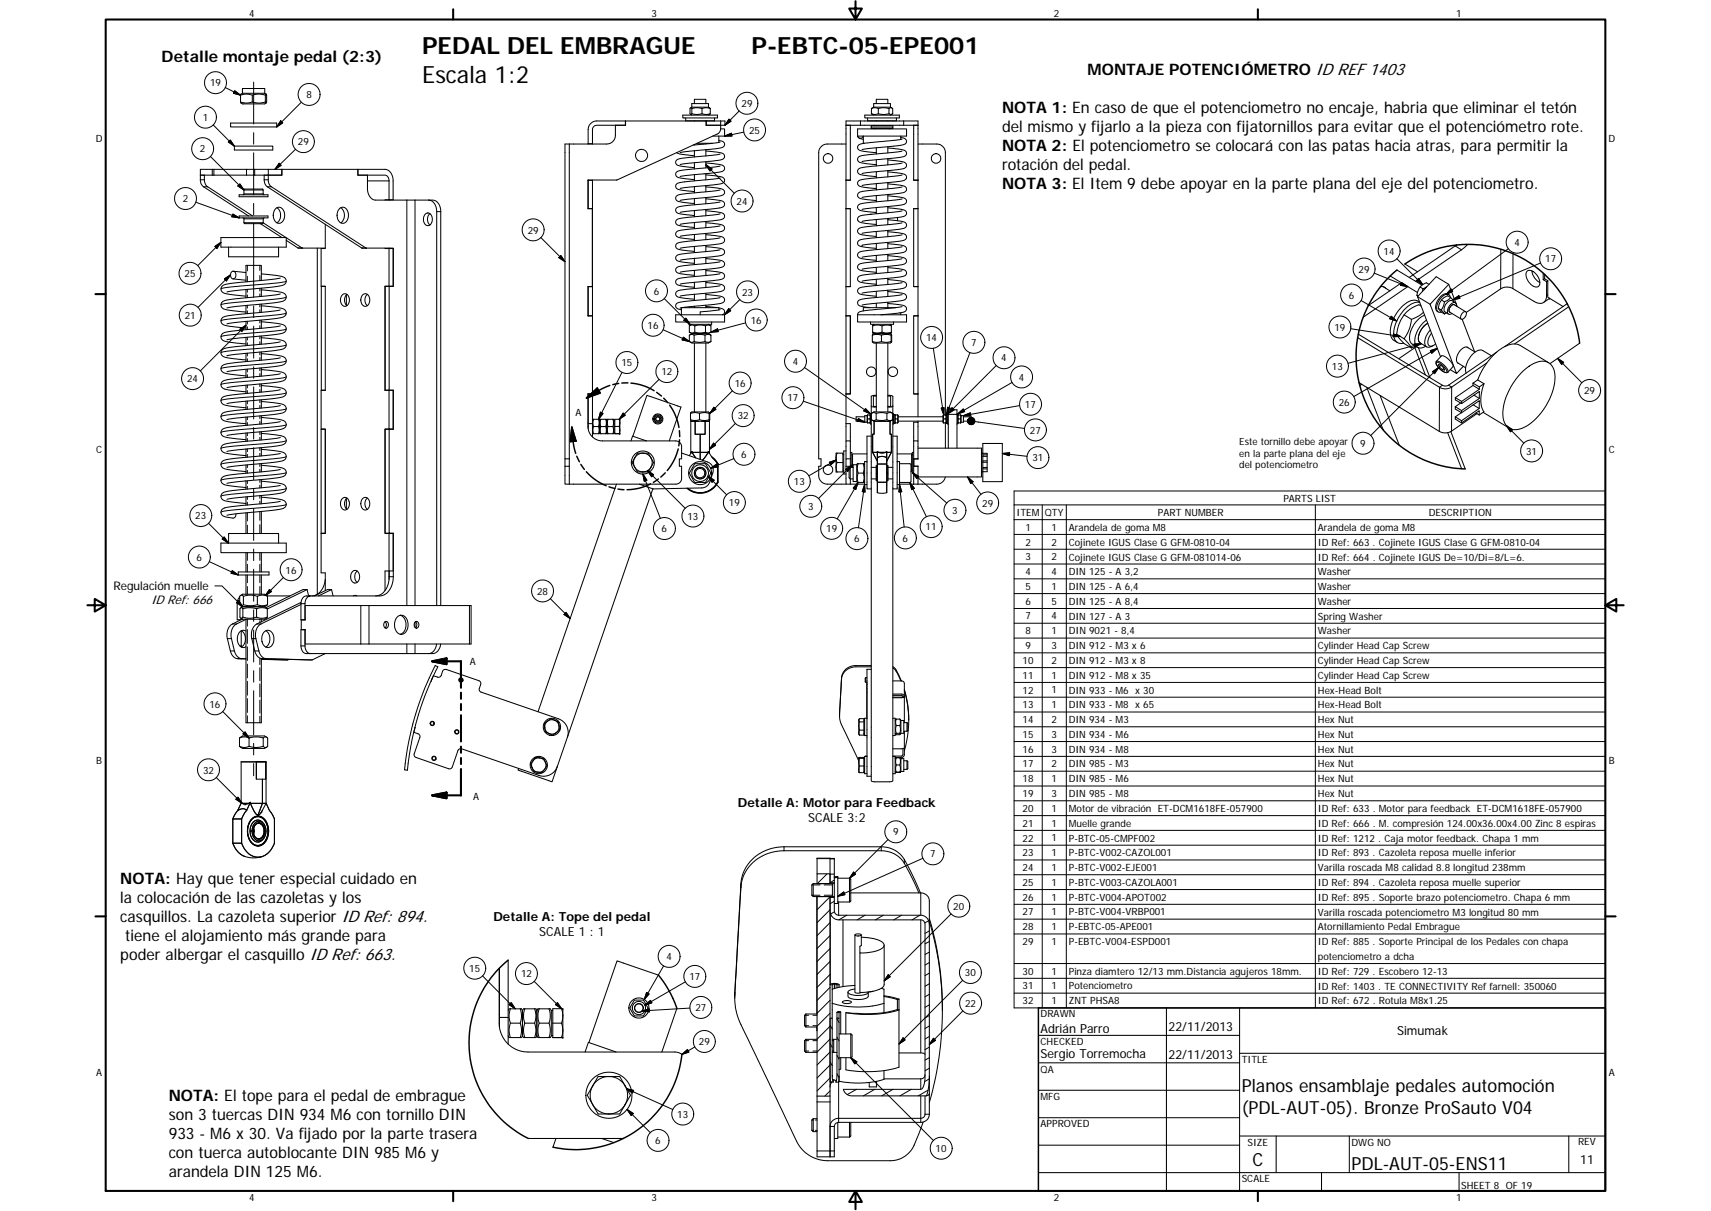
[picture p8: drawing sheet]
<svg xmlns="http://www.w3.org/2000/svg" width="594mm" height="420mm" viewBox="0 0 594 420" stroke-linecap="round" stroke-linejoin="round" font-family="sans-serif">
<defs><g id="words">
<g font-size="8.2">
<text x="146.5" y="18.9">PEDAL DEL EMBRAGUE</text>
<text x="260.9" y="18.9">P-EBTC-05-EPE001</text>
<text x="146.5" y="28.7">Escala 1:2</text>
</g>
<g font-size="6.3">
<text x="431.1" y="379">Planos ensamblaje pedales automoción</text>
<text x="431.1" y="386.6">(PDL-AUT-05). Bronze ProSauto V04</text>
<text x="434.8" y="404.7">C</text>
<text x="469.2" y="406">PDL-AUT-05-ENS11</text>
</g>
<g font-size="5.5">
<text x="56.1" y="21.4">Detalle montaje pedal (2:3)</text>
<text x="377.6" y="26.2">MONTAJE POTENCIÓMETRO ID REF 1403</text>
<text x="347.9" y="39.3">NOTA 1: En caso de que el potenciometro no encaje, habria que eliminar el tetón</text>
<text x="347.9" y="45.9">del mismo y fijarlo a la pieza con fijatornillos para evitar que el potenciómetro rote.</text>
<text x="347.9" y="52.5">NOTA 2: El potenciometro se colocará con las patas hacia atras, para permitir la</text>
<text x="347.9" y="59">rotación del pedal.</text>
<text x="347.9" y="65.6">NOTA 3: El Item 9 debe apoyar en la parte plana del eje del potenciometro.</text>
<text x="41.8" y="306.7">NOTA: Hay que tener especial cuidado en</text>
<text x="41.8" y="313.3">la colocación de las cazoletas y los</text>
<text x="41.8" y="319.8">casquillos. La cazoleta superior ID Ref: 894.</text>
<text x="43.5" y="326.4">tiene el alojamiento más grande para</text>
<text x="41.8" y="333">poder albergar el casquillo ID Ref: 663.</text>
<text x="58.6" y="382.1">NOTA: El tope para el pedal de embrague</text>
<text x="58.6" y="388.7">son 3 tuercas DIN 934 M6 con tornillo DIN</text>
<text x="58.6" y="395.3">933 - M6 x 30. Va fijado por la parte trasera</text>
<text x="58.6" y="401.8">con tuerca autoblocante DIN 985 M6 y</text>
<text x="58.6" y="408.4">arandela DIN 125 M6.</text>
</g>
<g font-size="4.4">
<text x="52.4" y="209.5">ID Ref: 666</text>
<text x="256.2" y="279.9">Detalle A: Motor para Feedback</text>
<text x="280.6" y="285.2">SCALE 3:2</text>
<text x="171.3" y="319.4">Detalle A: Tope del pedal</text>
<text x="187.3" y="324.6">SCALE 1 : 1</text>
<text x="361.3" y="358.4">Adrián Parro</text>
<text x="405.8" y="357.8">22/11/2013</text>
<text x="485.1" y="359.2">Simumak</text>
<text x="361.3" y="367.1">Sergio Torremocha</text>
<text x="405.8" y="367.3">22/11/2013</text>
<text x="548.7" y="404">11</text>
</g>
<text font-size="4.1" x="39.4" y="204.6">Regulación muelle</text>
<g font-size="3.5">
<text x="86.6" y="5.8">4</text>
<text x="226.3" y="5.8">3</text>
<text x="365.9" y="5.8">2</text>
<text x="505.6" y="5.8">1</text>
<text x="72.9" y="30">19</text>
<text x="106.4" y="34.1">8</text>
<text x="70.4" y="41.9">1</text>
<text x="257.5" y="37.1">29</text>
<text x="260.1" y="46.4">25</text>
<text x="33.2" y="49.4">D</text>
<text x="69.4" y="52.9">2</text>
<text x="103.5" y="50.4">29</text>
<text x="558.5" y="49.4">D</text>
<text x="63.5" y="70.2">2</text>
<text x="255.8" y="71.1">24</text>
<text x="183.2" y="81">29</text>
<text x="480.4" y="88.4">14</text>
<text x="525.8" y="85.3">4</text>
<text x="471.7" y="94.6">29</text>
<text x="536.5" y="91.1">17</text>
<text x="64.1" y="96.1">25</text>
<text x="227" y="102.2">6</text>
<text x="257.7" y="102.6">23</text>
<text x="468.3" y="103.7">6</text>
<text x="64.2" y="110.6">21</text>
<text x="260.7" y="112.3">16</text>
<text x="224.9" y="114.2">16</text>
<text x="321.6" y="118.4">14</text>
<text x="463.3" y="114.8">19</text>
<text x="337.2" y="120.1">7</text>
<text x="347.7" y="125.4">4</text>
<text x="215.8" y="127.1">15</text>
<text x="229.7" y="130.2">12</text>
<text x="275.3" y="126.6">4</text>
<text x="462.5" y="128.4">13</text>
<text x="65" y="132.7">24</text>
<text x="255.1" y="134.2">16</text>
<text x="353.8" y="132.1">4</text>
<text x="550" y="136.8">29</text>
<text x="273.4" y="139.3">17</text>
<text x="355.9" y="141.5">17</text>
<text x="464.8" y="140.8">26</text>
<text x="199.8" y="144.3">A</text>
<text x="256.1" y="145.5">32</text>
<text x="357.6" y="150.5">27</text>
<text x="472.3" y="155.1">9</text>
<text x="33.4" y="157.3">C</text>
<text x="257.4" y="158.9">6</text>
<text x="358.5" y="160.1">31</text>
<text x="529.9" y="157.8">31</text>
<text x="558.6" y="157.3">C</text>
<text x="275.6" y="168.3">13</text>
<text x="253.1" y="175.7">19</text>
<text x="280.6" y="177">3</text>
<text x="330.6" y="178.4">3</text>
<text x="341" y="175.8">29</text>
<text x="353" y="179">ITEM</text>
<text x="362.8" y="179">QTY</text>
<text x="402.1" y="179">PART NUMBER</text>
<text x="445.6" y="174.1">PARTS LIST</text>
<text x="496.1" y="179">DESCRIPTION</text>
<text x="67.8" y="180.2">23</text>
<text x="229.7" y="184.7">6</text>
<text x="238.7" y="180.3">13</text>
<text x="286.9" y="184.6">19</text>
<text x="321.4" y="184">11</text>
<text x="356" y="184.1">1</text>
<text x="365.1" y="184.1">1</text>
<text x="371.1" y="184.2">Arandela de goma M8</text>
<text x="457.6" y="184.2">Arandela de goma M8</text>
<text x="296.6" y="188.2">6</text>
<text x="313.4" y="187.9">6</text>
<text x="356" y="189.3">2</text>
<text x="365.1" y="189.3">2</text>
<text x="371.1" y="189.3">Cojinete IGUS Clase G GFM-0810-04</text>
<text x="457.6" y="189.3">ID Ref: 663 . Cojinete IGUS Clase G GFM-0810-04</text>
<text x="68.3" y="194.6">6</text>
<text x="356" y="194.4">3</text>
<text x="365.1" y="194.4">2</text>
<text x="371.1" y="194.5">Cojinete IGUS Clase G GFM-081014-06</text>
<text x="457.6" y="194.5">ID Ref: 664 . Cojinete IGUS De=10/Di=8/L=6.</text>
<text x="99.2" y="199">16</text>
<text x="356" y="199.6">4</text>
<text x="365.1" y="199.6">4</text>
<text x="371.1" y="199.6">DIN 125 - A 3,2</text>
<text x="457.6" y="199.6">Washer</text>
<text x="186.5" y="206.3">28</text>
<text x="356" y="204.7">5</text>
<text x="356" y="209.8">6</text>
<text x="365.1" y="204.7">1</text>
<text x="365.1" y="209.8">5</text>
<text x="371.1" y="204.7">DIN 125 - A 6,4</text>
<text x="371.1" y="209.8">DIN 125 - A 8,4</text>
<text x="457.6" y="204.7">Washer</text>
<text x="457.6" y="209.9">Washer</text>
<text x="356" y="214.9">7</text>
<text x="365.1" y="214.9">4</text>
<text x="371.1" y="214.9">DIN 127 - A 3</text>
<text x="457.6" y="215">Spring Washer</text>
<text x="356" y="220.1">8</text>
<text x="365.1" y="220">1</text>
<text x="371.1" y="220.1">DIN 9021 - 8,4</text>
<text x="457.6" y="220.1">Washer</text>
<text x="356" y="225.2">9</text>
<text x="365.1" y="225.2">3</text>
<text x="371.1" y="225.2">DIN 912 - M3 x 6</text>
<text x="457.6" y="225.3">Cylinder Head Cap Screw</text>
<text x="163.1" y="230.6">A</text>
<text x="355.1" y="230.3">10</text>
<text x="365.1" y="230.3">2</text>
<text x="371.1" y="230.4">DIN 912 - M3 x 8</text>
<text x="457.6" y="230.4">Cylinder Head Cap Screw</text>
<text x="355.1" y="235.5">11</text>
<text x="365.1" y="235.5">1</text>
<text x="371.1" y="235.5">DIN 912 - M8 x 35</text>
<text x="457.6" y="235.5">Cylinder Head Cap Screw</text>
<text x="72.7" y="245.5">16</text>
<text x="355.1" y="240.6">12</text>
<text x="355.1" y="245.8">13</text>
<text x="365.1" y="240.6">1</text>
<text x="365.1" y="245.7">1</text>
<text x="371.1" y="240.6">DIN 933 - M6 x 30</text>
<text x="371.1" y="245.8">DIN 933 - M8 x 65</text>
<text x="457.6" y="240.6">Hex-Head Bolt</text>
<text x="457.6" y="245.8">Hex-Head Bolt</text>
<text x="355.1" y="250.9">14</text>
<text x="365.1" y="250.9">2</text>
<text x="371.1" y="250.9">DIN 934 - M3</text>
<text x="457.6" y="250.9">Hex Nut</text>
<text x="355.1" y="256">15</text>
<text x="365.1" y="256">3</text>
<text x="371.1" y="256">DIN 934 - M6</text>
<text x="457.6" y="256">Hex Nut</text>
<text x="355.1" y="261.2">16</text>
<text x="365.1" y="261.2">3</text>
<text x="371.1" y="261.2">DIN 934 - M8</text>
<text x="457.6" y="261.1">Hex Nut</text>
<text x="33.4" y="265.2">B</text>
<text x="70.5" y="268.4">32</text>
<text x="355.1" y="266.3">17</text>
<text x="365.1" y="266.3">2</text>
<text x="371.1" y="266.3">DIN 985 - M3</text>
<text x="457.6" y="266.3">Hex Nut</text>
<text x="558.6" y="265.2">B</text>
<text x="355.1" y="271.4">18</text>
<text x="365.1" y="271.4">1</text>
<text x="371.1" y="271.4">DIN 985 - M6</text>
<text x="457.6" y="271.4">Hex Nut</text>
<text x="164.3" y="277.7">A</text>
<text x="355.1" y="276.5">19</text>
<text x="355.1" y="281.7">20</text>
<text x="365.1" y="276.5">3</text>
<text x="365.1" y="281.6">1</text>
<text x="371.1" y="276.5">DIN 985 - M8</text>
<text x="371.1" y="281.8">Motor de vibración ET-DCM1618FE-057900</text>
<text x="457.6" y="276.5">Hex Nut</text>
<text x="457.6" y="281.7">ID Ref: 633 . Motor para feedback ET-DCM1618FE-057900</text>
<text x="355.1" y="286.8">21</text>
<text x="365.1" y="286.8">1</text>
<text x="371.1" y="286.9">Muelle grande</text>
<text x="457.6" y="287">ID Ref: 666 . M. compresión 124.00x36.00x4.00 Zinc 8 espiras</text>
<text x="310.1" y="289.9">9</text>
<text x="355.1" y="292">22</text>
<text x="365.1" y="291.9">1</text>
<text x="371.1" y="292">P-BTC-05-CMPF002</text>
<text x="457.6" y="292">ID Ref: 1212 . Caja motor feedback. Chapa 1 mm</text>
<text x="322.9" y="297.5">7</text>
<text x="355.1" y="297.1">23</text>
<text x="365.1" y="297.1">1</text>
<text x="371.1" y="297.1">P-BTC-V002-CAZOL001</text>
<text x="457.6" y="297.1">ID Ref: 893 . Cazoleta reposa muelle inferior</text>
<text x="355.1" y="302.2">24</text>
<text x="365.1" y="302.2">1</text>
<text x="371.1" y="302.2">P-BTC-V002-EJE001</text>
<text x="457.6" y="302.3">Varilla roscada M8 calidad 8.8 longitud 238mm</text>
<text x="355.1" y="307.4">25</text>
<text x="365.1" y="307.3">1</text>
<text x="371.1" y="307.4">P-BTC-V003-CAZOLA001</text>
<text x="457.6" y="307.4">ID Ref: 894 . Cazoleta reposa muelle superior</text>
<text x="331" y="315.7">20</text>
<text x="355.1" y="312.5">26</text>
<text x="355.1" y="317.6">27</text>
<text x="365.1" y="312.5">1</text>
<text x="365.1" y="317.6">1</text>
<text x="371.1" y="312.5">P-BTC-V004-APOT002</text>
<text x="371.1" y="317.6">P-BTC-V004-VRBP001</text>
<text x="457.6" y="312.5">ID Ref: 895 . Soporte brazo potenciometro. Chapa 6 mm</text>
<text x="457.6" y="317.6">Varilla roscada potenciometro M3 longitud 80 mm</text>
<text x="355.1" y="322.7">28</text>
<text x="365.1" y="322.7">1</text>
<text x="371.1" y="322.7">P-EBTC-05-APE001</text>
<text x="457.6" y="322.8">Atornillamiento Pedal Embrague</text>
<text x="355.1" y="327.9">29</text>
<text x="365.1" y="327.9">1</text>
<text x="371.1" y="327.9">P-EBTC-V004-ESPD001</text>
<text x="457.6" y="327.9">ID Ref: 885 . Soporte Principal de los Pedales con chapa</text>
<text x="231.4" y="333.1">4</text>
<text x="457.6" y="333.1">potenciometro a dcha</text>
<text x="162.9" y="337.2">15</text>
<text x="180.9" y="339.1">12</text>
<text x="239.4" y="340">17</text>
<text x="335" y="338.7">30</text>
<text x="355.1" y="338.1">30</text>
<text x="365.1" y="338.1">1</text>
<text x="371.1" y="338.2">Pinza diamtero 12/13 mm.Distancia agujeros 18mm.</text>
<text x="457.6" y="338.2">ID Ref: 729 . Escobero 12-13</text>
<text x="355.1" y="343.3">31</text>
<text x="365.1" y="343.3">1</text>
<text x="371.1" y="343.3">Potenciometro</text>
<text x="457.6" y="343.3">ID Ref: 1403 . TE CONNECTIVITY Ref farnell: 350060</text>
<text x="241.5" y="350.8">27</text>
<text x="335.1" y="349.3">22</text>
<text x="355.1" y="348.4">32</text>
<text x="361.3" y="353">DRAWN</text>
<text x="365.1" y="348.4">1</text>
<text x="371.1" y="348.4">ZNT PHSA8</text>
<text x="457.6" y="348.4">ID Ref: 672 . Rotula M8x1.25</text>
<text x="242.6" y="362.6">29</text>
<text x="361.3" y="362.5">CHECKED</text>
<text x="431.1" y="368.7">TITLE</text>
<text x="33.4" y="373.2">A</text>
<text x="361.3" y="372.1">QA</text>
<text x="558.6" y="373.2">A</text>
<text x="361.3" y="381.6">MFG</text>
<text x="235.2" y="387.8">13</text>
<text x="361.3" y="391.2">APPROVED</text>
<text x="227.5" y="396.9">6</text>
<text x="324.9" y="399.7">10</text>
<text x="433.2" y="397.5">SIZE</text>
<text x="469.2" y="397.5">DWG NO</text>
<text x="547.9" y="397.4">REV</text>
<text x="431.1" y="410.2">SCALE</text>
<text x="507.3" y="412.4">SHEET 8 OF 19</text>
<text x="86.6" y="416.7">4</text>
<text x="226.3" y="416.7">3</text>
<text x="365.9" y="416.7">2</text>
<text x="505.6" y="416.7">1</text>
</g>
<g font-size="3.4">
<text x="430.3" y="154.3">Este tornillo debe apoyar</text>
<text x="430.3" y="158.4">en la parte plana del eje</text>
<text x="430.3" y="162.5">del potenciometro</text>
</g>
</g></defs>
<g fill="none" stroke="#000" stroke-width=".36">
<path d="M83.5 33v2.4M83.5 33l2-.4 2.1 .4M83.5 35.4l.7 .6h7.7l.5-.2M83.5 35.4l2 .4 2.1-.4M84.2 30.7h7.7v1.7h-7.7zM84.2 32.4l-.7 .6M87.6 33l2.3-.4 2.2 .4M87.6 35.4l2.3 .4 2.2-.4M87.6 33v2.4M91.9 32.4l.5 .2M92.1 33v2.4M92.1 33l.3-.3 .1 3-.4-.3"/>
<path d="M237.1 39.9h12v1h-12zM239.8 39.7l.4 .2M240.2 37.2l-.4 .2M240.2 35.9h5.8v1.3h-5.8zM240.2 37.7l-.2-.3-.4 .3v1.8l.3 .2 .3-.2M240.2 39.5l1.8 .2 1.7-.2M240.2 37.7v1.8M240.2 37.7l1.3-.3 2.2 .3M243.7 37.7l1.1-.3 1.8 .3M243.7 39.5l1.5 .2 1.4-.2M243.7 37.7v1.8M245.1 35.9v-1.4h-4v1.4"/>
<path d="M246 37.2l.6 .5M246.6 39.5l-.6 .4M246.6 37.7v1.8M300.3 39.9h12v1h-12zM302.6 37.7v1.8M302.6 39.5l.8 .4M302.6 39.5l1.2 .2 1.2-.2M302.6 37.7l.9-.3 1.5 .3M303.4 37.2l-.8 .5M303.4 35.9h5.8v1.3h-5.8zM305 37.7v1.8M305 37.7l1.4-.3 2.3 .3"/>
<path d="M305 39.5l1.8 .2 1.9-.2M308.3 35.9v-1.4h-4v1.4M308.7 37.7v1.8M308.7 37.7l.5-.3 .8 .3v1.8l-.7 .2-.6-.2M309.2 37.2l.5 .3M309.7 39.6l-.5 .3M73.7 58.8h14.7M73.7 58.8h-4.1v3.6a2.7 2.7 0 0 0 1.1 2.4l15.6 10.1M73.7 58.8v2M80.1 42.7h16v1.3h-16zM81.4 50.7h13.3v1.3h-13.3zM88.4 58.8v2"/>
<path d="M93.1 58.8v3.6a2.75 2.75 0 0 0 1.1 2.4l33 21.3M97.8 58.8h-9.4M97.8 58.8v2h-9.4M97.8 58.8h26.4M97.9 58.8v2h-6.2v1.6a2.89 2.89 0 0 0 1.1 2.4l32.8 21.2 1.6 .1M124.2 58.8v2h3.4v4.6a3.7 3.7 0 0 0 2.8 4h18.4M124.2 58.8h9.5a3.5 3.5 0 0 1 2.8 4v6.5l-2.8 .1M124.3 58.8v2h9.4a1.71 1.71 0 0 1 1.4 2v6.6M197.7 50v109.2M197.7 50h-1.5v118h1.5M204.2 49.9h1.5M217.1 43.5h-9.9a1.56 1.56 0 0 0-1.5 1.5v5"/>
<path d="M217.1 42v1.5zM217.2 43.5h-3.5v3.5a3 3 0 0 1-3.1 3h-12.9M234.9 53a16.1 16.1 0 0 0 6.2 1M238.1 40.9v1h10v-1M241.1 41.9v.1M241.1 50.1v.2M241.1 52.3v2.2M241.1 56.5v2.1M242 49.7h5.3M245.1 41.9v.1M245.1 49.7v.2M245.1 51.9v2.2"/>
<path d="M245.1 56.1v2.2M245.1 52.4l1.4 .1a10.4 10.4 0 0 1 4.8 1 1.37 1.37 0 0 1-.1 1.5 1.37 1.37 0 0 1-1.4 .6l-13.7 1.5M245.1 56.5l1.4 .2a8.8 8.8 0 0 1 4.9 1.1 1.39 1.39 0 0 1-1.6 1.9l-13.7 1.5M249.6 48.7a1.5 1.5 0 0 1 1.8 1.9 7.8 7.8 0 0 1-4.7 1.2l-10.6 1.1M249.6 47.2v2.2M250 49.3l-9.3 1.1M250 57.6l-10.7 1.2a8 8 0 0 0-4.5 1 1.48 1.48 0 0 0 .2 1.6 1.48 1.48 0 0 0 1.6 .4l4.5 .5M250 53.4l-10.7 1.2a7.9 7.9 0 0 0-4.5 1.1 1.36 1.36 0 0 0 .1 1.4 1.36 1.36 0 0 0 1.4 .5l4.8 .6M250.2 44.7l-.4 1.2-.8 .6-34.8 15.9-10 .1v9.9h1.5v27h-1.5v10.2h1.5v27h-1.5v11.4a5 5 0 0 0 4.9 5h25.5a2.04 2.04 0 0 1 2.1 2v4.2h-.8v2.6h.8v4.2a2 2 0 0 1-2.1 2h-36.9M250.2 44.7h1.4v2.5h-4.1M250.2 42v2.7M250.2 42h1.5v1.5h-6.5v-1.5v1.5"/>
<path d="M250.2 42h-43a3 3 0 0 0-3 3v5M293.7 50h-6.5a3 3 0 0 0-2.9 3v106.2h.8v2.6h-.8v3.2a3 3 0 0 0 2.9 3h6.5M293.7 43.5h5.1M295.2 43.5v19M297.8 44.7h17v2.5h-17zM298.8 42h-5.1v111M298.8 43.5h15M298.8 42v1.5M298.8 42h15M299.8 48.3l-1.4-.3-.6-.8a1.02 1.02 0 0 0 1 .8 1.02 1.02 0 0 0 1-.8v2.5h.3M301.2 40.9v1h10v-1M302.5 43.6h7.5v1h-7.5z"/>
<path d="M302.5 44.1h7.5M303.5 44.6l.2 .1M303.7 43.5l-.2 .1M304.3 41.9v.1M304.3 51.3v2.1M304.3 55.4v2.2M304.3 59.6v2.1M308.3 51.3l1.4 .2a8.9 8.9 0 0 1 4.9 1.1 1.56 1.56 0 0 1-1.9 2l-13.4 1.5M308.3 55.5l1.4 .1a8.7 8.7 0 0 1 4.9 1.2 1.54 1.54 0 0 1-1.9 1.9l-13.4 1.5M308.3 59.6l1.4 .2a9.2 9.2 0 0 1 4.9 1.1 1.57 1.57 0 0 1-1.9 2l-13.4 1.4M308.3 41.9v.1M308.3 50.9v2.2"/>
<path d="M308.3 55.1v2.1M308.3 59.2v2.2M308.8 43.5l.2 .1M309 44.6l-.2 .1M312.8 47.7a1.44 1.44 0 0 1 1.5 .5 1.44 1.44 0 0 1 .1 1.6l-2.2 .7-12.9 1.4M312.8 47.2v1.2M313.2 52.4l-10.8 1.2a8 8 0 0 0-4.4 1 1.35 1.35 0 0 0 .1 1.5 1.35 1.35 0 0 0 1.4 .5l4.8 .5M313.2 56.6l-11.2 1.2a5.9 5.9 0 0 0-4.1 1.1 1.52 1.52 0 0 0 1.9 1.9l4.5 .5M313.2 48.3l-10.8 1.1a7.9 7.9 0 0 0-4.4 1.1 1.35 1.35 0 0 0 .1 1.4 1.35 1.35 0 0 0 1.4 .5l4.8 .6M313.8 42h4.9v30.4M313.8 43.5h4.9M313.8 42v1.5"/>
<path d="M317.2 43.5v19M318.7 50h6.5a3 3 0 0 1 3 3v91M69.6 60.8h4.1M71 60.8v1.6a2.92 2.92 0 0 0 1.1 2.4l15.6 10.1M73.7 60.8h14.7M83 67.6h10v.7h-10zM83.1 74.9h9.9v.7h-9.9zM84.4 75.6l.3 .2v1.5M84.7 77.3l.2 .3h6.3l.2-.3M84.7 65.9l.2-.3h6.3l.2 .3M84.7 65.9h6.7M84.7 65.9v1.5l-.3 .2"/>
<path d="M84.7 77.3h6.7M90.4 77.6l7.5 4.8M91.4 65.9v1.5l.3 .2M91.4 77.3l7.9 5.1M91.7 75.6l-.3 .2v1.5M95.8 72.3a1.88 1.88 0 0 1 2.1-.1 1.88 1.88 0 0 1 .9 1.9 2.44 2.44 0 0 1-2.5 3.3 3.3 3.3 0 0 1-.5-5.1zM96.1 72.1a3.3 3.3 0 0 1 0 5.2M112.9 77.8v8.4h-1.4v62.6h1.4v36.3h-1.4v13.7h1.4v6.1M118 72.3a1.8 1.8 0 0 1 2.9 1.4 2.68 2.68 0 0 1-2.1 3.8 3.2 3.2 0 0 1-.8-5.2zM118.3 72.1a3.3 3.3 0 0 1 0 5.2M147.6 74.4a1.45 1.45 0 0 1 1.7-.3 1.45 1.45 0 0 1 .8 1.4 1.9 1.9 0 0 1-2 2.7 2.64 2.64 0 0 1-.5-3.8zM148.8 69.4a3.5 3.5 0 0 1 2.8 4v136.7"/>
<path d="M148.8 69.4h1.4a3.5 3.5 0 0 1 2.8 4v136.7M149.3 74.1a2.71 2.71 0 0 0 0 4M204.2 62.5v9.9h1.5v27.1M204.2 62.6h1.5M205.7 62.5v9.9M241.1 60.6v2.1M241.1 64.7v2.2M241.1 68.9v2.2M241.1 73v2.2M241.1 77.2v2.2M245.1 60.3v2.1M245.1 64.4v2.1"/>
<path d="M245.1 68.6v2.1M245.1 72.7v2.2M245.1 76.8v2.2M245.1 60.7l1.4 .1a10.4 10.4 0 0 1 4.8 1 1.36 1.36 0 0 1-.1 1.5 1.36 1.36 0 0 1-1.4 .6l-13.7 1.5M245.1 64.8l1.4 .2a9 9 0 0 1 4.9 1.1 1.54 1.54 0 0 1-1.9 2l-13.4 1.5M245.1 69l1.4 .1a8.3 8.3 0 0 1 4.9 1.2 1.53 1.53 0 0 1-1.9 1.9l-13.4 1.5M245.1 73.1l1.4 .2a9 9 0 0 1 4.9 1.1 1.55 1.55 0 0 1-1.9 1.9l-13.4 1.5M245.1 77.3l1.4 .1a8.8 8.8 0 0 1 4.9 1.2 1.54 1.54 0 0 1-1.9 1.9l-13.4 1.5M250 74.2l-11.2 1.2a5.7 5.7 0 0 0-4.1 1.2 1.55 1.55 0 0 0 1.9 1.8l4.5 .5M250 70.1l-11.2 1.2a5.7 5.7 0 0 0-4.1 1.2 1.53 1.53 0 0 0 1.9 1.8l4.5 .5M250 65.9l-10.7 1.2a7.7 7.7 0 0 0-4.5 1 1.36 1.36 0 0 0 .1 1.5 1.36 1.36 0 0 0 1.4 .5l4.8 .5M250 61.7l-11.2 1.3a5.9 5.9 0 0 0-4.1 1.1 1.55 1.55 0 0 0 1.9 1.9l4.5 .5"/>
<path d="M250 78.4l-10.7 1.1a7.7 7.7 0 0 0-4.5 1.1 1.45 1.45 0 0 0 .2 1.5 1.45 1.45 0 0 0 1.6 .5l4.5 .5M293.7 62.4l1.5 .1M295.2 72.4h-1.5h1.5v27.1h-1.5M295.2 62.5l-1.5 .1M302.6 74.3l-.5 .1M304.3 63.7v2.2M304.3 67.9v2.1M304.3 72v2.2M304.3 76.2v2.1M308.3 63.8l1.4 .1a8.5 8.5 0 0 1 4.9 1.2 1.56 1.56 0 0 1-1.9 1.9l-13.4 1.5M308.3 67.9l1.4 .2a9.2 9.2 0 0 1 4.9 1.1 1.58 1.58 0 0 1-1.9 2l-13.4 1.4M308.3 72.1l1.4 .1a9.2 9.2 0 0 1 4.9 1.2 1.56 1.56 0 0 1-1.9 1.9l-13.4 1.5"/>
<path d="M308.3 76.2l1.4 .2a8.5 8.5 0 0 1 4.9 1.1 1.56 1.56 0 0 1-1.9 2l-13.4 1.5M308.3 63.4v2.1M308.3 67.5v2.2M308.3 71.6v2.2M308.3 75.8v2.2M308.3 80v2.1M308.3 75.8l.1 .5M311.6 75.5l-.1 1.1M313.2 77.3l-11.2 1.2a5.4 5.4 0 0 0-4.1 1.2 1.52 1.52 0 0 0 1.9 1.8l4.5 .5M313.2 69l-11.2 1.2a5.9 5.9 0 0 0-4.1 1.2 1.52 1.52 0 0 0 1.9 1.8l4.5 .5M313.2 64.9l-10.8 1.1a8 8 0 0 0-4.4 1.1 1.45 1.45 0 0 0 .2 1.6 1.45 1.45 0 0 0 1.6 .4l4.5 .5M313.2 60.7l-10.8 1.2a7.9 7.9 0 0 0-4.4 1 1.35 1.35 0 0 0 .1 1.5 1.35 1.35 0 0 0 1.4 .5l4.8 .5"/>
<path d="M313.2 73.2l-10.8 1.2a6.1 6.1 0 0 0-4.5 1.2 1.5 1.5 0 0 0 1.9 1.8l4.5 .5M317.2 72.4h1.5M317.2 72.4v27.1h1.5M317.2 62.5l1.5 .1M318.7 72.4v27h-1.5M318.7 72.4h-1.5M318.7 62.4l-1.5 .1M76.7 82.4h22.7v3.3h-22.7zM79.4 85.7v3.4h17.3v-3.4M80.5 94.3a1.28 1.28 0 0 1 1.5 .9 1.28 1.28 0 0 1-.9 1.6 1.42 1.42 0 0 1-1.1-1.1 1.42 1.42 0 0 1 .5-1.4zM80.9 96.8l4.5 .4M81.1 94.1l4.3 .5"/>
<path d="M90.7 95l2.6 .2a11.5 11.5 0 0 1 5.7 1.3 1.67 1.67 0 0 1 .1 1.9 1.67 1.67 0 0 1-1.7 .8l-18.6 2.1M90.7 100v2.8M90.7 97.3v-5.2h-5.3v5.7M97.3 96.5l-13.7 1.4a15.3 15.3 0 0 0-6.4 1.4 1.64 1.64 0 0 0-.2 1.8 1.64 1.64 0 0 0 1.7 .8l6.7 .8M99.4 83.4l4.1 2.6 1.6 .1M99.4 82.5l5.7 3.6M105.1 86.1h7.8M110.2 86.1v120.1M111.5 99.3h1.4v36.1h-1.4M111.6 99.4h1.3M127.2 86.1h9.4v13.3h-2.9M133.7 86.1h1.4"/>
<path d="M135.1 99.4v-13.2h1.4v13.1h-2.8v36.1h2.8v13.4h-2.8v36.3h2.8v13h-2.8v6.8M135.1 99.3v36.1h-1.4M135.1 86.1v.1M204.2 99.4v10.2M204.2 99.5h1.5M205.7 99.5v10.1M241.1 81.4v2.1M241.1 85.5v2.2M241.1 89.6v2.2M241.1 93.8v2.1M241.1 97.9v2.2M245.1 81v2.1"/>
<path d="M245.1 85.2v2.1M245.1 89.3v2.1M245.1 93.5v2.1M245.1 97.6v2.2M245.1 81.4l1.4 .2a10.4 10.4 0 0 1 4.8 1 1.36 1.36 0 0 1-.1 1.5 1.36 1.36 0 0 1-1.4 .5l-13.7 1.5M245.1 85.6l1.4 .1a9 9 0 0 1 4.9 1.2 1.52 1.52 0 0 1-1.9 1.9l-13.4 1.5M245.1 89.7l1.4 .2a8.8 8.8 0 0 1 4.9 1.1 1.54 1.54 0 0 1-1.9 1.9l-13.4 1.5M245.1 93.9l1.4 .1a10.4 10.4 0 0 1 4.8 1 1.36 1.36 0 0 1-.1 1.5 1.36 1.36 0 0 1-1.4 .5l-13.7 1.6M245.1 98l1.4 .2a8.8 8.8 0 0 1 4.9 1.1 1.52 1.52 0 0 1-1.9 1.9l-13.4 1.5M250 90.8l-10.7 1.2a8.2 8.2 0 0 0-4.5 1 1.38 1.38 0 0 0 1.5 2l4.8 .5M250 95l-11.2 1.2a5.7 5.7 0 0 0-4.1 1.1 1.53 1.53 0 0 0 1.9 1.9l4.5 .5M250 86.7l-10.7 1.1a8 8 0 0 0-4.5 1.1 1.35 1.35 0 0 0 .1 1.4 1.35 1.35 0 0 0 1.4 .5l4.8 .6"/>
<path d="M250 82.5l-11.2 1.2a5.7 5.7 0 0 0-4.1 1.2 1.53 1.53 0 0 0 1.9 1.8l4.5 .5M250 99.1l-10.7 1.2a8 8 0 0 0-4.5 1 1.37 1.37 0 0 0 .1 1.5 1.37 1.37 0 0 0 1.4 .5l4.8 .5M293.7 99.4h1.5M304.3 80.3v2.1M304.3 84.5v2.1M304.3 88.6v2.2M304.3 92.8v2.1M304.3 96.9v2.2M308.3 80.4l1.4 .1a9.2 9.2 0 0 1 4.9 1.2 1.58 1.58 0 0 1-1.9 1.9l-13.4 1.5M308.3 84.5l.9 .1a9.7 9.7 0 0 1 5.4 1.2 1.56 1.56 0 0 1-1.9 2l-13.4 1.5M308.3 88.7l1.4 .1a8.2 8.2 0 0 1 4.9 1.2 1.55 1.55 0 0 1-1.9 1.9l-13.4 1.5M308.3 92.8l1.4 .2a9.2 9.2 0 0 1 4.9 1.1 1.42 1.42 0 0 1-1.6 1.9l-13.7 1.5"/>
<path d="M308.3 97l.9 .1a9.7 9.7 0 0 1 5.4 1.2 1.56 1.56 0 0 1-1.9 1.9l-13.4 1.5M308.3 84.1v2.2M308.3 88.3v2.1M308.3 92.4v2.2M308.3 96.5v2.2M313.2 98.1l-10.8 1.2a6.1 6.1 0 0 0-4.5 1.2 1.54 1.54 0 0 0 1.9 1.8l4.5 .5M313.2 85.6l-10.8 1.2a6.1 6.1 0 0 0-4.5 1.2 1.5 1.5 0 0 0 1.9 1.8l4.5 .5M313.2 93.9l-10.8 1.2a8.2 8.2 0 0 0-4.4 1 1.34 1.34 0 0 0 .1 1.5 1.34 1.34 0 0 0 1.4 .5l4.8 .5M313.2 89.8l-11.2 1.2a5.9 5.9 0 0 0-4.1 1.2 1.52 1.52 0 0 0 1.9 1.8l4.5 .5M313.2 81.5l-11.2 1.2a5.9 5.9 0 0 0-4.1 1.1 1.52 1.52 0 0 0 1.9 1.9l4.5 .5M318.7 99.4v45.2M479.3 99.5h1.2l.7 .6"/>
<path d="M480.2 99.5l2.4 1.4M482.7 95.8l9.5 5.7M485 93.7l8.7 5.2M486.6 98.1l-11.5 7.9M487.8 91.6l4.4 2.7M488.8 99.4l-15.5 10.7M493.1 99.6l-.6 1-.5 1.8M493.1 99.6l.9 .6M495.3 99.6l-.9 .9M495.4 99.5l-1.4 .7M496.2 98.7l-.9-.6-1.3 .6-.9 .9M503 98.7l-4.3-2.7-6.5 6.9"/>
<path d="M503 98.7l2.6 6.7M503 98.7l-6.5 6.9M505.7 85l-16.4 11.3M509.6 84.8l-2.2 1.9-15.9 10.9M530.3 94a3.6 3.6 0 0 1 4.2 3.2 1.56 1.56 0 0 1-.3 2.1 1.56 1.56 0 0 1-2.1-.2l-.4-.2a4.1 4.1 0 0 1-1.5-4.7zM531.9 94a5.3 5.3 0 0 0 2.7 4M535.8 97l1.2 .7M535.8 94.8v2.2M536.3 96.7l1.1 .7v5.7l5.3 3.3M536.3 96.7l-.5 .3M536.3 95.2v1.5M537 97.7v4.9a2.43 2.43 0 0 1-1.3 2.5 2.43 2.43 0 0 1-2.7-.3l-7.7-4.7a4.1 4.1 0 0 0-4.2 .1l-12 8.2"/>
<path d="M537.4 97.5l-.4 .2M85.4 100.5v2.8M85.4 106v2.8M85.4 111.5v2.9M85.4 117.1v2.8M90.7 100.6l2 .1a12.5 12.5 0 0 1 6.3 1.4 1.67 1.67 0 0 1 .1 1.9 1.67 1.67 0 0 1-1.7 .7l-18.6 2.1M90.7 106.1l2.6 .2a11.1 11.1 0 0 1 5.7 1.3 1.66 1.66 0 0 1 .1 1.9 1.66 1.66 0 0 1-1.7 .8l-18.6 2.1M90.7 105.5v2.9M90.7 111.1v2.8M90.7 116.6v2.8M90.7 111.6l2 .2a12.1 12.1 0 0 1 6.3 1.3 1.67 1.67 0 0 1 .1 1.9 1.67 1.67 0 0 1-1.7 .8l-18.6 2.1M90.7 117.2l2.6 .2a10.7 10.7 0 0 1 5.7 1.3 1.66 1.66 0 0 1 .1 1.9 1.66 1.66 0 0 1-1.7 .7l-18.6 2.1"/>
<path d="M97.3 113.1l-3.3 .5-10.4 1a14.9 14.9 0 0 0-6.4 1.2 1.66 1.66 0 0 0-.2 1.9 1.66 1.66 0 0 0 1.7 .9l6.7 .7M97.3 107.5l-13.7 1.5a14.1 14.1 0 0 0-6.4 1.3 1.64 1.64 0 0 0-.2 1.9 1.64 1.64 0 0 0 1.7 .8l6.7 .8M97.3 118.6l-13.7 1.5a15.5 15.5 0 0 0-6.4 1.3 1.66 1.66 0 0 0-.2 1.8 1.66 1.66 0 0 0 1.7 .9l6.7 .8M97.3 102l-2.8 .5-10.9 1a15.9 15.9 0 0 0-6.4 1.3 1.64 1.64 0 0 0-.2 1.8 1.64 1.64 0 0 0 1.7 .9l6.7 .8M118.9 102.2a1.54 1.54 0 0 1 1.7 0 1.54 1.54 0 0 1 .7 1.5 1.79 1.79 0 0 1-.3 1.9 1.79 1.79 0 0 1-1.8 .5 2.66 2.66 0 0 1-.3-3.9zM120.3 102.3v3.6M120.5 102.1a2.69 2.69 0 0 0 0 3.9M126 102.2a1.54 1.54 0 0 1 1.7 0 1.54 1.54 0 0 1 .7 1.5 1.79 1.79 0 0 1-.4 1.9 1.79 1.79 0 0 1-1.8 .5 2.71 2.71 0 0 1-.2-3.9zM127.5 102.1a2.69 2.69 0 0 0 0 3.9M204.2 109.5h1.5M234.6 109.2h17v2.5h-17zM236.6 106.8v2.4"/>
<path d="M236.9 106.7h12.7v.8M239.1 111.7v.8h8v-.8M239.3 115.3l.8 .2 1.1-.2M239.3 113.1l.8-.3 1.1 .3M239.3 113.1v2.2M239.3 115.3l1 .5M240.3 115.8h5.6M240.3 112.5l-1 .6M240.3 115.8l-.8 .4M241 116.3l1.5-.3 2.3 .3M241 118.5l1.5 .3 2.3-.3M241 116.3l-.6-.3-1.1 .3v2.2l.7 .3 1-.3"/>
<path d="M241 116.3v2.2M241.1 102.1v2.1M241.1 106.3v.4M241.1 119v23.9M241.2 115.3l1.4 .2 2.4-.2M241.2 113.1l2.3-.3 1.5 .3M241.2 113.1v2.2M244.8 118.5l.8 .3 1.2-.3M244.8 116.3v2.2M244.8 116.3l.8-.3 1.2 .3M245 115.3l.7 .2 1.1-.2M245 113.1l.7-.3 1.1 .3"/>
<path d="M245 113.1v2.2M245.1 101.7v2.2M245.1 105.9v.8M245.1 119v23.9M245.1 102.2l1.4 .1a8.5 8.5 0 0 1 4.9 1.2 1.53 1.53 0 0 1-1.9 1.9l-13.4 1.5M245.1 106.3l3.8 .4M245.9 112.5l.9 .6M245.9 115.8l.9 .5M246.8 118.5l-.9 .5h-5.6l-.8-.4M246.8 116.3v2.2M246.8 115.3l-.9 .5M246.8 113.1v2.2"/>
<path d="M249.6 106.8a1.51 1.51 0 0 1 1.8 1.9l-.5 .5M250 107.4l-6.9 .8v1M250 103.3l-11.2 1.2a6.6 6.6 0 0 0-4 1.1 1.49 1.49 0 0 0 1.8 1.9M293.7 109.5h1.5v27.2h-1.5M293.7 109.6h1.5v27h-1.5M297.8 109.2h17v2.5h-17zM302.3 111.7v.8h8v-.8M302.9 116.3v2.2M302.9 116.3l1.2-.3 1.9 .3M302.9 118.5l.1 .2a8.5 8.5 0 0 0 4.4 .3h1.7l.4-.2M302.9 118.5l1.2 .3 1.9-.3M303 113.1l1.2-.3 2.1 .3"/>
<path d="M303 115.3v.2l.4 .3M303 115.3l1.2 .2 2.1-.2M303 113.1v2.2M303.4 112.5l-.4 .3v.3M303.4 115.8h5.7M303.4 115.8l-.5 .5M304.3 101.1v2.1M304.3 105.2v1.5M304.3 119v23.9M306 116.3v2.2M306 116.3l1.3-.3 2.1 .3M306 118.5l1.3 .3 2.1-.3"/>
<path d="M306.3 113.1l1.2-.3 2 .3M306.3 115.3l1.2 .2 2-.2M306.3 113.1v2.2M308.3 101.2l1.4 .1a9.2 9.2 0 0 1 4.9 1.1 1.57 1.57 0 0 1-1.9 2l-13.4 1.5M308.3 105.3l2.9 .3a3.9 3.9 0 0 1 3.5 1.2v.6a4.2 4.2 0 0 1-3.7 1.3l-5.1 .5M308.3 100.7v2.1M308.3 104.9v1.8M308.3 119v23.9M309.1 112.5l.4 .6M309.1 115.8l.4 .2M309.4 116.3v2.2M309.4 116.3l.1-.3v2.8l-.1-.3"/>
<path d="M309.5 115.3l-.4 .5M309.5 113.1v2.2M311.1 106.7h-11.3v1.2M312.8 108.5v.7M313.2 102.2l-11.1 1.2a5.3 5.3 0 0 0-4.2 1.3v.8a4.7 4.7 0 0 0 3.8 1.2h.4M313.2 106.4l-11.5 1.2a5.1 5.1 0 0 0-3.8 1.2l-.1 .4M317.2 109.6h1.5M318.7 109.5h-1.5v27.2h1.5M471.4 117.2l28.4 17.2a4.1 4.1 0 0 0 4.2-.1l12.2-8.4M471.6 116l29.2 17.7a2.1 2.1 0 0 0 2.1-.1l16.8-11.4M484.9 116l.9 1.3 1.7 1.9 2.6 1.5M484.9 116l2.6 1.5"/>
<path d="M487.5 109.2a13.1 13.1 0 0 0-2.6 6.8M487.5 109.2l2.6 1.6M487.5 117.5l2.6 3.2M490.1 110.8a13.8 13.8 0 0 1-2.6 6.7M492 102.4l.2 .4M492 102.4l.4 .3M492.2 102.9l4.3 2.7M492.2 102.9l8 20.9M492.9 104.8a4.1 4.1 0 0 0-5.2 .8 12.3 12.3 0 0 0-4.8 11l.8 1.3 1.5 1M492.9 104.9a6.9 6.9 0 0 0-6.2 3.6 10.6 10.6 0 0 0-2.5 9.1 2.47 2.47 0 0 0 3.2 1.5M493.4 106.2a1.71 1.71 0 0 0-2 .1l-2 1.1-1.9 1.8M494 100.2l-.1 .9"/>
<path d="M494.3 108.4l-1.8 1.3-2.4 1.1M494.6 109.4a9 9 0 0 0-5 9l.5 .8 2.1 1.3M495.3 111.1a8.9 8.9 0 0 0-3.9 8.4 2.15 2.15 0 0 0 3.6 .6M495.7 112.2a5.9 5.9 0 0 0-2.9 6.4l2.5 1.7M496.5 105.6l9.2 24-2.2-1.4M496.6 114.5l-1.1 1.5a3.4 3.4 0 0 0-.1 4.4l.8 .1 1.3-.5M497.1 115.6l-.8 1.1a2.34 2.34 0 0 0 .2 3.4l1.1-.1 .8-.7M499.4 106.9l1.1 1.4 1 .6M499.4 106.9l1 .7M500.4 107.6l1.1 1.3M500.5 104.1l-.7 1.3-.4 1.5M500.5 104.1l1 .6"/>
<path d="M501.5 104.7l-.4 1.6-.7 1.3M502.3 108.6l-.8 .3M503 102.2a2.54 2.54 0 0 0-3.5 1.5 3.4 3.4 0 0 0-.5 4.3l.4 .2M503.5 103.1a1.42 1.42 0 0 0-1.2-1.1 1.42 1.42 0 0 0-1.4 .8 4.4 4.4 0 0 0-1.6 5.3l1.2 .2M503.7 103.2l1.1 1.5M503.7 103.2l-.9 .9-1.3 .6M503.7 103.2l-1-.6-1.3 .7-.9 .8M505.3 105l-1.2-.7a2.88 2.88 0 0 0-2.5 3.8l1.3 .9M505.6 105.4l.4 1M505.7 106.2a1.01 1.01 0 0 0-.6-1.3 1.01 1.01 0 0 0-1.3 .6 2.58 2.58 0 0 0-.8 3.5l1.1-.2M507.7 110.8l4.3 11.2M508 108.4a.72 .72 0 0 1 1.1-.1 .72 .72 0 0 1-.1 1 1.46 1.46 0 0 1-1.8 1.3v-1.1z"/>
<path d="M508.9 108.2l-4-2.5a1.81 1.81 0 0 0-1.5 2.6l4 2.4M538 103.5l-2 1.4M544.1 105.4l-21.6 14.8M544.7 106.4l-18.8 12.9M548.5 119.1l-10.3 7.1M78.8 123.4h.1M85.4 122.6v2.9M85.4 128.1v2.9M85.4 133.7v2.8M85.4 139.2v2.9M90.7 122.7l2.6 .2a11.3 11.3 0 0 1 5.7 1.3 1.67 1.67 0 0 1 .1 1.9 1.67 1.67 0 0 1-1.7 .8l-18.6 2.1M90.7 128.2l2 .2a12.5 12.5 0 0 1 6.3 1.4 1.67 1.67 0 0 1 .1 1.8 1.67 1.67 0 0 1-1.7 .8l-18.6 2.1"/>
<path d="M90.7 133.8l2.6 .2a11.1 11.1 0 0 1 5.7 1.3 1.66 1.66 0 0 1 .1 1.9 1.66 1.66 0 0 1-1.7 .7l-18.6 2.1M90.7 122.1v2.9M90.7 127.6v2.9M90.7 133.2v2.9M90.7 138.7v2.9M90.7 139.3l2 .2a12.3 12.3 0 0 1 6.3 1.3 1.68 1.68 0 0 1 .1 1.9 1.68 1.68 0 0 1-1.7 .8l-18.6 2.1M97.3 124.1l-13.7 1.5a12.1 12.1 0 0 0-6.6 1.5 1.8 1.8 0 0 0 .2 1.9 1.8 1.8 0 0 0 1.8 .7l6.4 .7M97.3 129.7l-13.1 1.4a16.8 16.8 0 0 0-7 1.3 1.64 1.64 0 0 0-.2 1.9 1.64 1.64 0 0 0 1.7 .8l6.7 .9M97.3 135.2l-2.8 .5-10.9 1a15.9 15.9 0 0 0-6.4 1.3 1.64 1.64 0 0 0-.2 1.9 1.64 1.64 0 0 0 1.7 .8l6.7 .8M111.6 135.4h1.3M135.1 135.4v13.5M135.1 135.4h1.5v13.5h-2.9v36.1l1.4 .1"/>
<path d="M204.2 136.6v12.1M204.2 136.7h1.5M205.7 136.6v15M304.3 137.2h-1.3l-.5 .3v3.3M304.3 137.4h-1.1v3.6h1.1M308.3 137.2h1.3l.4 .3v32.1h1.5v-18.3h-1.5M308.3 137.4h.9v3.6h-.9M317.2 136.6h1.5M471.9 132.8l27.8 16.9a4.2 4.2 0 0 0 4.3-.1l8.8-6.1M472.8 133.3l-.7 .4M491.5 120.1l-1.4 .6M491.8 120.3l-6.1 4.2"/>
<path d="M492.5 120.7l4 10.4M499.4 126.5l.8 .1 1.1 1 .3 .8-.8-.1-1-1zM500.3 126.7l-.5 .6M500.5 123.5a4.7 4.7 0 0 1 3.9 2.9l.1 .8-1.8 1.9a3.3 3.3 0 0 1-3.3-1.6l-.7-1.1-.1-.7zM501.3 127.7l-.5 .6M506.1 125.9l2.8 1.7M507.2 139.8l-1.9 1.3M507.5 139.3l-2.2-1.3v.7l2.2 1.3M508.1 127.1l-2.4 2.5M509.3 120.4l2.9 1.8M509.7 120.6a2.46 2.46 0 0 0-3.1 1.6l-.3 .4a2.39 2.39 0 0 0 .1 3.5M511.4 133.7l-6.1 4.3"/>
<path d="M511.4 132.9l2.2 1.3M511.4 133.7l2.2 1.4M511.4 132.9v.8M511.8 137.1l1.8 1.1M513.1 131.8l2.2 1.3M513.1 131.8l-1.7 1.1M515.3 133.1a11.3 11.3 0 0 0-.1 9.8l-1.6 1.1M515.3 133.1l-1.7 1.1v.9l-6.1 4.2v.7l6.1-4.2v2.4l-6.1 4.3v.7l6.1-4.2v2.7l-6.1 4.3v.7l6.1-4.2v1.5M517.8 123.4l-2.9-1.8a4.2 4.2 0 0 0-4.7 2.7l-.7 1.4a4.8 4.8 0 0 0-.4 3.8M528.5 129.1a9.5 9.5 0 0 1 8.5-3.6 5.8 5.8 0 0 1 2.8 6.7 22 22 0 0 1-11.1 16.3 4.6 4.6 0 0 1-4.9-.1 4.6 4.6 0 0 1-2-4.5 22.3 22.3 0 0 1 6.7-14.8zM537.7 125.9l-9.8-6a6.9 6.9 0 0 0-7.5 1.7l-2.4 2.1-1.6 2-1.9 3-1.4 3.1M85.4 144.7v2.9"/>
<path d="M85.4 150.2v2.9M85.4 155.8v2.9M90.7 144.3v2.8M90.7 149.8v2.8M90.7 155.3v2.9M90.7 144.8l2 .2a16.9 16.9 0 0 1 6.2 1.2 1.69 1.69 0 0 1 .2 1.9 1.69 1.69 0 0 1-1.7 .9l-18.6 2.1M90.7 150.3l2.6 .3a11.3 11.3 0 0 1 5.7 1.3 1.67 1.67 0 0 1 .1 1.9 1.67 1.67 0 0 1-1.7 .7l-18.6 2.2M90.7 155.9l2.6 .2a11.3 11.3 0 0 1 5.7 1.3 1.67 1.67 0 0 1 .1 1.9 1.67 1.67 0 0 1-1.7 .8l-18.6 2.1M97.3 157.3l-13.7 1.5a12.1 12.1 0 0 0-6.6 1.5 1.81 1.81 0 0 0 .2 1.9 1.81 1.81 0 0 0 1.8 .7l6.4 .7M97.3 151.8l-13.7 1.5a15.5 15.5 0 0 0-6.4 1.3 1.67 1.67 0 0 0-.2 1.8 1.67 1.67 0 0 0 1.7 .9l6.7 .8M97.3 146.3l-13.7 1.5a14.9 14.9 0 0 0-6.4 1.3 1.64 1.64 0 0 0-.2 1.8 1.64 1.64 0 0 0 1.7 .8l6.7 .9M97.3 140.7l-4.4 .7-9.3 .8a15.9 15.9 0 0 0-6.4 1.3 1.66 1.66 0 0 0-.2 1.9 1.66 1.66 0 0 0 1.7 .8l6.7 .8"/>
<path d="M111.5 148.9h1.4v36.1h-1.4zM135.1 148.8v36.2h1.5v15.1a6.3 6.3 0 0 1-4.3 6.6l-24.5 .1M196.2 159.2h1.5M197.7 159.2v2.6h-1.5M204.2 146.5h.1M204.2 147h1.5M205.7 150.2l.4 .3M206.1 145.5l-.2 1.2 .2 1.3M206.1 150.5h1.7M206.1 145.5h1.7M206.1 148h1.7M206.1 148l-.2 1.2 .2 1.3"/>
<path d="M206.1 145.5l-.4 .3M207.8 145.5l.4 .3M207.8 145.5l.2 .9-.2 1.6M207.8 148l.2 .9-.2 1.6M208.2 150.2l.4 .3M208.2 145.8v4.4M208.2 150.2l-.4 .3M208.6 150.5h1.7M208.6 145.5h1.7M208.6 148h1.7M208.6 145.5l-.2 .9 .2 1.6M208.6 148l-.2 .9 .2 1.6"/>
<path d="M208.6 145.5l-.4 .3M210.3 145.5l.4 .3M210.3 145.5l.2 1.2-.2 1.3M210.3 148l.2 1.2-.2 1.3M210.7 150.2l-.4 .3M210.7 145.8v4.4M210.7 150.2l.4 .3M211.1 145.5l-.2 1.2 .2 1.3M211.1 145.5l-.4 .3M211.1 150.5h1.7M211.1 145.5h1.7M211.1 148h1.7"/>
<path d="M211.1 148l-.2 1.2 .2 1.3M212.8 145.5l.4 .3v4.4M212.8 145.5l.2 .9-.2 1.6M212.8 148l.2 .9-.2 1.6M213.2 150.2l-.4 .3M213.2 150.2h.3M213.2 145.8h.3M213.5 150.5h1.5M213.5 148h1.5M215 145.5l.2 1.2M215 148l.2 1.2M215 150.5h.2"/>
<path d="M215 145.5h-1.5v5M215 145.5h.2v1.2M215.2 146.7v2.5M215.2 149.2v1.3M215.2 146.7l-.2 1.3M215.2 149.2l-.2 1.3M219.1 153l.5-1.7 4.9 1.7M219.7 151.3l4.9-14.1 11.8 4-4 11.8M220.4 158.9l-.5 .7a.98 .98 0 0 0 0 1.7l.5 .8M220.4 158.9a3.2 3.2 0 0 0 0 3.2M223.2 157.2a3.2 3.2 0 0 1 2.8 1.7M223.2 157.2h.9a1 1 0 0 1 1.5 .9l.4 .8"/>
<path d="M223.2 157.2h-.9a.97 .97 0 0 0-1.5 .9l-.4 .8M223.2 157.2a3.3 3.3 0 0 0-2.8 1.7M226 158.9l.5 .7a1 1 0 0 1 0 1.7l-.5 .8M226 158.9a3.1 3.1 0 0 1 0 3.2M227.6 144h.2a1.48 1.48 0 0 1 2.1 1.6 1.48 1.48 0 0 1-2.5 .8l-.1-.2a1.32 1.32 0 0 1 .2-2.1zM236.7 157.2l9 3.1a2.98 2.98 0 0 1 1.8 3.8l-1.1 3.2a3 3 0 0 1-2.8 2l-16.8 .3-4.9-1.6M239.3 158.1l1-1.4 1.2 2.2-1.2-1.9h2.8v2.4v-2.4h2.8l-2 2.7 1.3-1.6 .7-1.4 3.2 4.3v6.3a6.8 6.8 0 0 1-10.3 2.1 7 7 0 0 0 10.5-2.1h.1a7 7 0 0 1-10.9 2.1M239.7 145.6l.6 .6M239.7 145.6l1.6 .3 1.6-.3M239.7 143.4v2.2M239.7 143.4l1.6-.3 1.6 .3M239.9 146.2h2.5"/>
<path d="M239.9 157h.2l-.1 .2zM239.9 146.2h1.5v4.5h1.7v6.3h-2.8v-.3l-.4 .3zM242.4 146.2h1.3M242.9 143.4l1.7-.3 1.6 .3M242.9 145.6l1.7 .3 1.6-.3M242.9 143.4v2.2M243.7 146.2h1.1v4.5h-3.4v-4.5h1M243.7 146.2h2.6M246.1 157h.2M246.1 157l.1 .2zM246.2 143.4l.1-.3v2.8l-.1-.3M246.2 143.4v2.2"/>
<path d="M246.3 146.2h-1.5v4.5h-1.7v6.3h2.8v-.3l.4 .3M246.3 146.2v10.8M246.3 157l-.1 .2M246.4 143.2l-.5-.3h-2a7.7 7.7 0 0 0-4.1 .3l-.1 .2M246.4 145.9l-.5 .3M247 158.3l1.3 1.2 1.1 1.5M247.3 158.8l2.1 2.2M290.3 158.9l.3 1.6M290.3 158.9v3.2M290.6 157.2h2.1v6.5h-2.1M290.6 157.2h-.3v1.7M290.6 157.2l-.3 1.7"/>
<path d="M292.7 157.6h.3M293.7 156.5h-.7v8h.7M293.7 159.2v-6.2h1.5v9.2M293.7 147h1.5v6M295.2 157h.6v5.2M295.2 159.2h-1.5v2.6M295.8 157.7l.2 .3M300.3 144.6h-3v1.5h3M300.3 144.2h.8v2.3h-.8zM301 157.5h-5v4.7M301.1 146.5l.2 .2M301.3 145.4v1.3"/>
<path d="M301.3 144v1.4M301.3 144l-.2 .2M301.3 146.7h.7M301.3 145.4h.7M301.3 144h.7M302 144l.3 .2M302 144v1.4M302 145.4v1.3M302.3 146.5l-.3 .2M302.5 143.6h-.2v2.2a.92 .92 0 0 0 .2 1.3M302.5 151.3h-1.5v18.3h1.5M302.6 143.4l.8-.5h5.7l.9 .5-1-.3-1.1 .3"/>
<path d="M302.6 145.7l.8 .5M303 157l1.6 3M303 157h1.6h-1.6v-6.3h.5v-4.5h5.5v4.5h.5v6.3M303.4 146.2h.1M303.5 146.2v4.5h-.5v6.3M303.5 146.2h5.5M304.2 143.4l1.9-.3 1.8 .3M304.2 143.4l-.8-.3-.9 .3v2.2l.9 .3 .8-.3M304.2 145.6l1.9 .3 1.8-.3M304.2 143.4v2.2M304.3 141.2a1.66 1.66 0 0 1-1.8-.4v130l1.2 .5h5.1l1.2-.5v-101.2M304.6 158.8a3.2 3.2 0 0 1 3.3 0v2.2h-3.3z"/>
<path d="M304.6 156.7a2.87 2.87 0 0 0 3.3 0v2.1a3.2 3.2 0 0 0-3.3 0zM305 157h2.5l-1.2 .2zM307.9 157h1.6l-1.6 3 1.6-3zM307.9 145.6l1.1 .3 1-.3-1 .6M307.9 143.4v2.2M309 146.2v4.5h.5v6.3M310 143.6h.3v2.2a.92 .92 0 0 1-.3 1.3M310 140.8a1.64 1.64 0 0 1-1.7 .4M310.3 143.8h.4v3.1h-.4M310.7 146.5l.2 .2M310.9 144v1.4M310.9 145.4v1.3"/>
<path d="M310.9 144l-.2 .2M310.9 146.7h.7M310.9 145.4h.7M310.9 144h.7M311.5 157.5h5v6h-.2M311.6 144l.3 .2v2.3l-.3 .2M311.6 144v1.4M311.6 145.4v1.3M311.9 146.1h15.5M311.9 144.6h15.5M316.8 157.7l-.3 .3M317.2 157h-.4v7h.4"/>
<path d="M317.2 153v6.2M317.2 153h1.5v6.2M317.3 159.2v2.5h1.4v6.3M317.3 159.2h1.4M318.7 146.5h-1.5v6.5M318.7 159.2h-1.5v2.6h1.5M318.7 146.1v6.9M318.7 155.5h22.1v10h-22.1M327.7 146.7h.7M327.7 145.4h.7M327.7 144h.7M327.7 144v1.4"/>
<path d="M327.7 145.4v1.3M327.7 144l-.3 .2v2.3l.3 .2M328.2 146.7v8.8M328.4 144l.2 .2M328.4 144v1.4M328.4 145.4v1.3M328.6 146.5l-.2 .2M329 143.8h-.4v3.1h.4M329.3 143.6h-.3v2.2a.92 .92 0 0 0 .3 1.3M329.3 155.5v-13.3h3v13.3M329.3 143.8h3M332.3 143.6h.2v2.2a.92 .92 0 0 1-.2 1.3"/>
<path d="M332.5 146.5l.3 .2M332.8 145.4v1.3M332.8 144v1.4M332.8 146.7h.7M332.8 145.4h.7M332.8 144h.7M332.8 144l-.3 .2M333.5 144v1.4M333.5 145.4v1.3M333.5 144l.2 .2M333.7 144.2h.8v2.3h-.8zM333.7 146.5l-.2 .2"/>
<path d="M334.5 144.6h2.8v1.5h-2.8M340.8 157.2h.4M341.2 157.3h1.5v6.4h-1.5M341.2 157.3v-3.4h6.8v13.2h-6.8v-3.4M341.2 157.3v.5M341.2 158.3v1.6M341.2 158.3h1.5M342.7 159.9h-1.5v.5M342.7 157.8h-1.5v.5M503.7 149.7l5 13M507.4 143.2l-2.1 1.4M507.5 142.5l-2.2-1.4v.8l2.2 1.3"/>
<path d="M507.5 146l-2.2-1.4v.8l2.2 1.3M511.5 140.4l2.1 1.3M512.5 143.3l1.1 .7M515 143.1l9 5.4M85.4 161.3v2.9M85.4 166.9v2.8M85.4 172.4v2.9M85.4 177.9v7.2M90.7 167l2 .1a12.5 12.5 0 0 1 6.3 1.4 1.67 1.67 0 0 1 .1 1.9 1.67 1.67 0 0 1-1.7 .7l-18.6 2.1M90.7 172.5l2.6 .2a11.1 11.1 0 0 1 5.7 1.3 1.66 1.66 0 0 1 .1 1.9 1.66 1.66 0 0 1-1.7 .8l-18.6 2.1M90.7 160.8v2.9M90.7 166.4v2.8"/>
<path d="M90.7 171.9v2.9M90.7 177.5v7.6M90.7 161.4l2.6 .3a11.3 11.3 0 0 1 5.7 1.2 1.67 1.67 0 0 1 .1 1.9 1.67 1.67 0 0 1-1.7 .8l-18.6 2.1M97.3 168.4l-13.1 1.4a16.8 16.8 0 0 0-7 1.4 1.64 1.64 0 0 0-.2 1.8 1.64 1.64 0 0 0 1.7 .9l6.7 .8M97.3 162.9l-13.7 1.5a14.6 14.6 0 0 0-6.4 1.3 1.66 1.66 0 0 0-.2 1.8 1.66 1.66 0 0 0 1.7 .9l6.7 .7M97.3 173.9l-15.1 1.7a7.9 7.9 0 0 0-5.3 1.4 1.89 1.89 0 0 0 2.1 2.5h.3a2.06 2.06 0 0 0 2.3 0l.3-1.2M118.7 173.1a1.41 1.41 0 0 1 1.6-.4 1.41 1.41 0 0 1 .9 1.4 1.85 1.85 0 0 1-.1 2 1.85 1.85 0 0 1-1.9 .7 2.66 2.66 0 0 1-.5-3.7zM120.3 173v3.6M120.5 172.8a2.69 2.69 0 0 0 0 3.9M126 172.9a1.59 1.59 0 0 1 1.8 .1 1.59 1.59 0 0 1 .6 1.8 1.63 1.63 0 0 1-.6 1.7 1.63 1.63 0 0 1-1.8 .1 2.78 2.78 0 0 1 0-3.7zM127.5 172.8a2.69 2.69 0 0 0 0 3.9M197.7 161.8v6.2"/>
<path d="M214 168l-27.2 79M220.4 162.1a3.3 3.3 0 0 0 2.8 1.6M220.4 162.1l.4 .8a.97 .97 0 0 0 1.5 .8h.9M226 162.1l-.4 .8a1 1 0 0 1-1.5 .8h-.9M226 162.1a3.2 3.2 0 0 1-2.8 1.6M226.7 169.6l-29.7 86.2M241.2 160.9h3.8l1.8 3.2-1.1 2.1a1.45 1.45 0 0 1-2.2 1.2h-.9a1.45 1.45 0 0 1-2.1-1.2l-1.2-2.1zM249.1 161h.3v6.3h-.3zM290.3 162.1v1.6h.3M290.3 162.1l.3 1.6M290.6 160.5h2.1M290.6 160.5l-.3 1.6"/>
<path d="M292.7 163.3h.3M293.7 161.8h1.5M293.7 161.8v6.2h1.5M295.2 162.2l-.4 .3v3.3l.4 .4M295.2 162.2v4M295.2 166.2h1M295.2 162.2h1M295.2 168h5M295.2 166.2v1.8M296.2 161.2h1.3v5.9h-1.3zM297.5 167.1l.4 .3M297.9 164.1l-.2 1.7 .2 1.6"/>
<path d="M297.9 160.9l-.2 1.6 .2 1.6M297.9 160.9l-.4 .3M297.9 167.4h1.8M297.9 160.9h1.8M297.9 164.1h1.8M299.7 160.9l.3 1.3-.3 1.9M299.7 164.1l.3 1.3-.3 2M299.7 160.9h.3l.2 .3M300.2 168.1h.1M300.2 168.1h.8M300.2 167.1l-.5 .3M301 160.1h-.8v8"/>
<path d="M302.5 166.2h1.8M302.5 162.2h1.8M304.3 161.6v2.5h.3h-.3v2.6M304.3 161.6v5.1M304.3 166.7l.3 .3M304.6 161.4l-.3 .2M304.6 161h3.3v6.3h-3.3zM304.6 170.9v-3.6h3.3v3.6M304.6 170.9l1.7 .3 1.6-.3M307.9 170.9v-14.2l-.4 .3h-2.5l-.4-.3v14.2M307.9 161.4l.4 .2M308.3 166.2h1.7"/>
<path d="M308.3 162.2h1.7M308.3 161.6v2.5h-.4h.4v2.6M308.3 161.6v5.1M308.3 166.7l-.4 .3M311.5 160.1h.8v8h-.8M312.3 160.9h3.7a9.9 9.9 0 0 1 .3 4.8v1.3l-.3 .4h-3.7M312.3 168h6.4M316.5 163l.3 .2M317.2 161.8v6.2M328.2 165.5a3 3 0 0 1-3 2.5h-6.5M340.8 163.7h.4M341.2 160.4v1.8"/>
<path d="M341.2 162.7v1M341.2 160.4h1.5M341.2 162.7h1.5M342.7 162.2h-1.5v.5M76.7 188.4h22.7v3.3h-22.7zM79.4 188.4v-3.3h17.3v3.3M82.7 198.4h10.7v1.1h-10.7zM85.4 191.7v6.7M85.4 199.5v6.7M90.7 191.7v6.7M90.7 199.5v6.7M122.5 198.2a1.51 1.51 0 0 1 1.6 0 1.51 1.51 0 0 1 .7 1.5 1.8 1.8 0 0 1-.3 1.9 1.8 1.8 0 0 1-1.8 .5 2.68 2.68 0 0 1-.2-3.9z"/>
<path d="M124 198.1a2.71 2.71 0 0 0 0 4M135.1 185v16M135.1 198.1v2a6.2 6.2 0 0 1-4.2 6.6l-.5 .1M83.1 215v.3M83.2 207.2l-.6 .8-.2 1.1v5.9h1.3M83.6 210.1l.7 .4M83.6 206.6l.7-.4h7.5l1.1 .7M83.7 218.9l.1 5.6M83.7 210.2v.6M83.7 214.5v.5M83.8 218.8a3.6 3.6 0 0 1 0 5.7M84.2 214.8l-3.5 1.7a4.5 4.5 0 0 0-1.8 5.1l1.1 4.2a3.1 3.1 0 0 0 2.6 2.7l2.8 .1"/>
<path d="M84.3 210.5l-.7 .4M84.3 210.5h7.5M84.3 211.2v2.9M84.3 214.1l2.4 .4 2.4-.4M84.3 211.2l-.5-.4-.5 .4v2.9l.5 .4 .5-.4M84.3 211.2l2.4-.4 2.4 .4M84.5 209.8l2.4 .4 2.5-.4M84.5 206.9l-.6-.4-.7 .4v2.9l.7 .4 .6-.4M84.5 206.9l2.4-.4 2.5 .4M84.5 206.9v2.9M85.4 214.8v36h5.3v-22.3M85.4 218.9a2.03 2.03 0 0 0-2.9 1.9 2.79 2.79 0 0 0 2.3 3.8l.6-.2"/>
<path d="M85.4 214.9l-3.3 1.6a4.5 4.5 0 0 0-1.7 5.1l1 4.2a3.1 3.1 0 0 0 2.6 2.7l1.4 .1M89.1 211.2v2.9M89.1 211.2l1.8-.4 1.9 .4M89.1 214.1l1.8 .4 1.9-.4M89.4 209.8l1.7 .4 1.8-.4M89.4 206.9l1.7-.4 1.8 .4M89.4 206.9v2.9M90.7 214.8v.9M91.7 219.3a1.99 1.99 0 0 1 2.2-.4 1.99 1.99 0 0 1 1.2 2 2.71 2.71 0 0 1-2.7 3.7 3.6 3.6 0 0 1-.7-5.3zM91.8 210.5l1 .7M92.3 218.8a3.6 3.6 0 0 1 0 5.7M92.8 206.8h7.9"/>
<path d="M92.8 214.1l-1 .7h-7.5l-.7-.3M92.8 211.2v2.9M92.9 209.8l-1.1 .7M92.9 206.9v2.9M104.5 209.7l-13.9 6.8a4.5 4.5 0 0 0-1.7 5.1l1 4.2a3.1 3.1 0 0 0 2.6 2.7l15.9 .5M104.5 209l-15.3 7.5a4.4 4.4 0 0 0-1.8 5.1l1.1 4.2a3.1 3.1 0 0 0 2.6 2.7l17.3 .5M105.3 215v.1M105.3 218.4v.1M105.9 215v-5.6a2.5 2.5 0 0 1 1.9-2.6h-1.4a2.36 2.36 0 0 0-1.9 2.6v5.6h1.5M105.9 218.5v5.6a2.46 2.46 0 0 0 1.9 2.7M106 218.5h-1.5v5.6a2.42 2.42 0 0 0 1.9 2.7h43.8a3.3 3.3 0 0 0 2.8-3.4M106 210.1h57.6v13.3h-57.6v-5h-1.4v-3.3h1.4z"/>
<path d="M106.6 204.6l.6 2.2M106.6 204.6l-13.8 6.7M106.6 204.6h-1.4l-12.8 6.2M112.9 201a5.7 5.7 0 0 1-4.6 5.8M115.1 204.6l.5 2.2M115.1 204.6l-4.5 2.2M115.1 204.6h-1.4l-4.6 2.2M122.7 206.8l.6-.2 .6 .2M133.7 215.7a1.07 1.07 0 0 1 1.2 1.1 1.07 1.07 0 0 1-1.2 1 1.44 1.44 0 0 1 0-2.1zM133.7 215.7a1.44 1.44 0 0 1 0 2.1M138 214a2.18 2.18 0 0 1 2.4-.3 2.18 2.18 0 0 1 1.2 2.1 3.2 3.2 0 0 1-2.6 4.3 3.8 3.8 0 0 1-1-6.1zM139 213.5a3.7 3.7 0 0 1 0 6.5"/>
<path d="M144.1 215.9a1.05 1.05 0 0 1 1.4 .4 1.05 1.05 0 0 1-.4 1.4 .97 .97 0 0 1-1.2-.2 .97 .97 0 0 1 0-1.2zM144.2 215.7a1.39 1.39 0 0 1 0 2.1M90.7 228.8l9.2 .2M90.7 228.7l9.2 .3M100.3 228.8l-.4 .2M112.9 226.8l-4.5 2.2M149.8 236.1l.7-1.6 1.6 .5 .7-.2 1.1-2.3 1-.2 11.6 4 .5 1-.6 2 .5 .8 27 9.3a5 5 0 0 1 3.1 6.4M151.1 230.9l.9 .5-.3 .7a99.4 99.4 0 0 0-10.2 35h-1v-.5a101.2 101.2 0 0 1 10.6-35.7zM151.6 223.4a3.3 3.3 0 0 1-2.8 3.4M300.6 235.2v1.5M300.6 236.7h.4M300.6 235.2h.4"/>
<path d="M301 236.7v12.5M302.5 231.4h-5.3a4.8 4.8 0 0 0-5 4.2l-.4 7.7a18.2 18.2 0 0 0 0 7.2l6.4 13.6M302.5 230.9h-5.3a4.7 4.7 0 0 0-5 4.3l-.7 13.2M302.5 232.2h-1.5v37.1h1.5M310 231.8l.4 .2a7.3 7.3 0 0 1 2 3.4l.4 .8M310 231.3a4.8 4.8 0 0 1 2.1 3l.9 1.9M310 236.2l3.2 .1 .8 .7v13.7M314 239.2a35.6 35.6 0 0 1 1.5 10.7M314 239.6a36.6 36.6 0 0 1 0 20.9M83.2 256.1l1.6-.4 1.7 .4M83.2 258.9l1.6 .5 1.7-.5M83.2 256.1v2.8"/>
<path d="M83.2 258.9l1.1 .8h7.5l.8-.5M86.5 256.1l2.5-.4 2.4 .4M86.5 258.9l2.5 .5 2.4-.5M86.5 256.1v2.8M91.4 256.1v2.8M91.4 256.1l.8-.4 .7 .4v2.8l-.7 .5-.8-.5M92.6 255.8l-.8-.5h-7.5l-1.1 .8M144.1 252.4l-.4 1.7 1.7 .6 .4 .7-2 6.4 .1 .6 .6 .4 11.7 4 .8-.7 2.1-5.9 1-.4 27 9.2a5 5 0 0 0 6.4-3M189.2 252.5v.7a.94 .94 0 0 0 1.1 1.2l.4 .1M189.2 252.5l.3 1.1 1.2 .9M190.1 250.2l-1.2 .9 .3 1.4M190.1 250.2l-.8 1.2-.1 1.1"/>
<path d="M192.6 249.9l.6 .2a1.52 1.52 0 0 1 .9 1.8M192.6 249.9l.9 .6 .6 1.4M192.6 249.9l-.6-.3a.93 .93 0 0 0-1.6 .4l-.3 .2M192.6 249.9l-1.5-.2-1 .5M193.1 254.2l-1 .5-1.4-.2M193.1 254.2l-.5 .4a.93 .93 0 0 1-1.6 .1l-.3-.2M194.1 251.9l-.1 1.1-.9 1.2M194.1 251.9l.1 .7a1.44 1.44 0 0 1-1.1 1.6M197 255.8l-3.5 10.2M298.2 249.9l.2-.6h1.5v5.8h-1.5M298.2 249.9l.2 .6M298.2 249.9v2"/>
<path d="M298.2 251.9l.2 1.4M298.2 251.9v2.3M298.2 254.2l.2 .9M298.3 249.5l-.1 .4M298.4 250.5l-.2 1.4M298.4 253.3l-.2 .9M298.4 250.5h1.5M298.4 253.3h1.5M299.9 250h.3M299.9 254.4h.3M299.9 254.7h.3M301 249.2h-.8v6h.8"/>
<path d="M310 249.2h.8v6h-.8M310 240.8l3.4 .1 .6 .8M310 241.3h3l.5 .4M310.8 254.4l.2 .3M311.2 254.4l-.2 .2 .2 .3h1.2l.2-.2-.2-.3M311.2 251.7l-.2 1.1 .2 1.6M311.2 249.5l-.2 .9 .2 1.3M311.2 254.4h1.2M311.2 249.5h1.2M311.2 251.7h1.2M311.2 249.5l-.4 .5M312.4 249.5l.4 .5"/>
<path d="M312.4 249.5l.2 1.1-.2 1.1M312.4 251.7l.2 1.4-.2 1.3M312.8 250h1v4.4h-1zM312.8 254.4l-.2 .3M313.5 241.7h.5l-1 .4h-3M313.5 241.7l-3.5 .2M313.5 259.8v2l-.2 .4-3.3 .1M313.8 250.7h1.1M313.8 253.7h1.1M314 259.5l-1 .3h-3M314 253.7l-.1 8.5-.9 .6h-2.2M314.9 250.7l.3 .3v2.3"/>
<path d="M314.9 250.7v3M315.2 253.4l-.3 .3M315.2 253.3v.1M83.7 264.3h5.3v6M83.7 264.3v14.4M83.7 264.3h5.3v6h2.1v8.4M83.9 278.3a1.99 1.99 0 0 0 3 0l-1.3 2.9a2.21 2.21 0 0 0-3.1 0zM84 278.7h2.4a2.61 2.61 0 0 1-2.4 0zM86.9 278.7h4.2l-1.5 4.1a5.3 5.3 0 0 1-2.4-3.5zM91.1 278.7h-4.2v-.4l-.5 .4h-2.4l-.1-.4-3.1 5.8v8.4a7.3 7.3 0 0 0 4.2 4.6M91.1 278.7l-1.5 4.1 .7-.4 .8-1.3M91.1 278.7h1.3"/>
<path d="M92.4 264.3h-3.4h3.3v6M92.4 278.7l-1.3 2.4M92.4 278.7l2.9 5.4M92.4 264.3l-.1 6h-1.2v8.4h1.3M92.4 264.3v14.4M184.8 266.4l.2 .7a.75 .75 0 0 0 1.1 .7l.7 .1M184.8 266.4l.6 .9 1.4 .6M185.1 263.9l-.4 .6a.93 .93 0 0 0-.1 1.6l.2 .3M185.1 263.9l-.5 1.1 .2 1.4M187.4 263l-1.5 .2-.8 .7M187.4 263h.7a.92 .92 0 0 1 1.1 1.1l.2 .4M187.4 263l1 .3 1 1.2"/>
<path d="M187.4 263l-.7-.1a.93 .93 0 0 0-1.4 .8l-.2 .2M189.1 266.9l-.4 .6a1.53 1.53 0 0 1-1.9 .4M189.1 266.9l-1.2 .9-1.1 .1M189.4 264.5l.2 1-.5 1.4M189.4 264.5l.2 .6a1.47 1.47 0 0 1-.5 1.8M193.5 266l-1.8 5.3-11.7-4.1 .1-.6M298.2 262.9l1.7-.1v5.3h-1.5M298.2 266.9l.2 1.2M298.2 266.9v1l.2 .2M298.2 264.5l.2 1.3M298.2 264.5v2.4M298.2 263l.2 .1"/>
<path d="M298.2 263v1.5M298.2 262.9h.1M298.4 265.8l-.2 1.1M298.4 263.1l-.2 1.4M298.4 265.8h1.5M298.4 263.1h1.5M299.9 267.6h.3M299.9 263.2h.3M300.6 262.3v.1M300.6 262.3h.4M300.6 262.3l-.1 .1M301 262.4h-.8v6h.8"/>
<path d="M310 262.4h.8v6h-.8M310.8 267.7l.2 .2M311 267.9h.2zM311.2 265.4l-.2 1 .2 1.5M311.2 262.9l-.2 1 .2 1.5M311.2 262.9h1.2M311.2 267.9h1.2M311.2 265.4h1.2M311.2 262.9l-.4 .3M312.4 265.4l.2 1.3-.2 1.2M312.4 267.9h.2zM312.4 262.9l.4 .3"/>
<path d="M312.4 262.9l.2 1.3-.2 1.2M312.8 263.2h1v4.5h-1zM312.8 267.7l-.2 .2M313.3 262.7l-.2 .5M313.8 263.9h1.1M313.8 266.9h1.1M314.9 263.9v3M314.9 263.9l.3 .3v2.4l-.3 .3M80.8 284.1h3.1v8.4h-3.1zM82.5 281.2a2.21 2.21 0 0 1 3.1 0l-1.7 2.9h-3.1zM85 297.1a9.3 9.3 0 0 0 6.1 0M87.1 284.5a3.2 3.2 0 0 1 3.3-1.3 3.2 3.2 0 0 1 2.4 2.5 5.9 5.9 0 0 1-2.4 7.7 3.8 3.8 0 0 1-4.3-3.5 6.7 6.7 0 0 1 1-5.4z"/>
<path d="M87.5 284.2a3 3 0 0 1 5.1 1.6 5.9 5.9 0 0 1-1.9 7.3 3.3 3.3 0 0 1-4.5-3 6.3 6.3 0 0 1 1.3-5.9zM87.5 284.2a3.1 3.1 0 0 1 3.3-.6 3.1 3.1 0 0 1 1.9 2.6l.2 .5a5.7 5.7 0 0 1-2.4 6.5 3.5 3.5 0 0 1-4.3-3.3l-.2-1.6a6 6 0 0 1 1.5-4.1zM87.7 283.9a3.3 3.3 0 0 1 5.3 2.4 5.4 5.4 0 0 1-3.2 7.2 4.3 4.3 0 0 1-3.9-4.5 6.3 6.3 0 0 1 1.8-5.1zM88 288.3a2.03 2.03 0 0 0 .8 2.4 2.03 2.03 0 0 0 2.5-.2l.6-1.4 .1-.8h-.3a2.37 2.37 0 0 1-1.9 2.7M88 288.3a2.37 2.37 0 0 0 1.8 2.7M88.1 287.5v.8M88.1 287.4v1.8zM88.1 288.3v.8M88.5 285.6a2.14 2.14 0 0 1 2.3-.5 2.14 2.14 0 0 1 1.4 1.9 3.3 3.3 0 0 1-2.6 4.7 3.9 3.9 0 0 1-1.1-6.1zM88.9 285.9a1.99 1.99 0 0 1 2.2 0 1.99 1.99 0 0 1 .8 2 2.38 2.38 0 0 1-2.5 3.2 3.4 3.4 0 0 1-.5-5.2zM89.5 283.1a4.7 4.7 0 0 1 3.6 5.2M89.6 282.8a5.3 5.3 0 0 1-2.4-3.5l-.3-1-1.3 2.9-1.7 2.9v8.4a5.9 5.9 0 0 0 7.5 4.6 7.5 7.5 0 0 0 3.9-4.6v-8.4"/>
<path d="M89.8 285.7a2.37 2.37 0 0 0-1.8 2.6M89.8 285.7a2.94 2.94 0 0 1 1.1 4.8l-1.1 .5M89.8 285.7a2.32 2.32 0 0 1 1.9 2.6h.2a2.05 2.05 0 0 0-.7-2.2 2.05 2.05 0 0 0-2.3-.2 2.91 2.91 0 0 0-.9 2.4M91 285.1a2.43 2.43 0 0 0-2.6-.3 2.43 2.43 0 0 0-1.4 2.1l-.2 1.4h.7a2.65 2.65 0 0 1 3.4-3.1 3.9 3.9 0 0 1-.7 6.5 2.86 2.86 0 0 1-2.7-3.4h-.7a3.2 3.2 0 0 0 3.2 3.8l1-.6M91 285.1l.8 1.1M91 285.1a2.43 2.43 0 0 0-2.6-.3 2.43 2.43 0 0 0-1.4 2.1 3.7 3.7 0 0 0 2.7 5.2l1.3-.6M91.1 281.1l-.8 1.3-.7 .4M91.8 290.5l-.8 1M93 288.3h.1M93.1 288.3a4.7 4.7 0 0 1-3.6 5.2M95.3 284.1v8.4a6 6 0 0 1-7.5 4.6 7.6 7.6 0 0 1-3.9-4.6h-3.1a7.3 7.3 0 0 0 4.2 4.6M288.2 297.8h1.5v6.4"/>
<path d="M282.4 306.6l-.5 .4v3.6l.5 .5M282.4 306.6v4.5M282.4 311.1h7.3M282.4 306.6h7.3M283.6 311.1v40.7M283.7 303.2v-5.4h4.5v5.4M283.7 311.1v69.2M283.7 306.6v-3.4h4.5v3.4M288.2 311.1v69.2h-4.5M288.3 316.7v24.8M289 306.6v4.5M289.7 311.4h-1.5v4.6a3.2 3.2 0 0 0 3 3.2h28.5a1.47 1.47 0 0 1 1.5 1.5v53.1l-.2 2a2.49 2.49 0 0 1-1.3 2.2h-26.9a3.1 3.1 0 0 0 2.9 2.2h26l.8-3.4 .2-2.8v-53.3a3.1 3.1 0 0 0-3-3.2h-28.5a1.54 1.54 0 0 1-1.5-1.5v-2.5"/>
<path d="M289.7 303.3h-1.5v3h1.5M289.7 304.2h1.2M289.7 304.2v.2M289.7 304.6v8.9M289.7 304.4v.2M290.9 304.7h4.1l.4 .4-.1 7.7-.3 .1h-4.1M290.9 304.4l-1.2 .2M290.9 304.4v9.1h-1.2M290.9 304.2v.2M290.9 304.2l-1.2 .2M292.7 319.2v23.1M295.4 309.8h24.3a2.86 2.86 0 0 1 3 2.8v8.1"/>
<path d="M319.1 309.8l-3-6.4a15.4 15.4 0 0 0-3.8-5.9l-2.6-1.6-3.2-.7h-34.3a14.3 14.3 0 0 0-14.9 12.7l-1.6 27.8a65.2 65.2 0 0 0-.4 13.3l.6 2.9 1.1 3.1 19.5 40.9a11.9 11.9 0 0 0 10.9 6.8h21.7a9.1 9.1 0 0 0 8.3-5.4l3.1-8M319.6 309.8l-2.6-5.8a25.9 25.9 0 0 0-4.1-7.3l-.7-.6a9.5 9.5 0 0 0-6.2-2.3h-33.8a14.3 14.3 0 0 0-14.9 12.9l-2.2 39.6M322.7 318.7a108.3 108.3 0 0 1 4.5 32M322.7 319.8a110.7 110.7 0 0 1 0 62.7M173.3 336v19a10 10 0 0 0 10 10h51l1.3 .2 1.2 .6M173.4 335.9v20.5M176.4 333.1v29.1M228.6 338.3l-14.4-4.9-9.7 28.3M296.8 324.4v19.8l1.1 .4 1.1-.3M296.9 324.3l1.2-.3a.59 .59 0 0 1 .6 0 .59 .59 0 0 1 .3 .5l-1.1 .2a.72 .72 0 0 1-1-.4zM299.1 324.4v3.6l-.5 .3v2.3a12.1 12.1 0 0 0 8.1-2 1.51 1.51 0 0 0-1.2-2.2l-2.5-.8-3.9-.4M307 327.9v13.7a3.1 3.1 0 0 1-2.7 2l-3 .6-2.7 .1v-13.7"/>
<path d="M173.3 352h.1M173.4 353h3M176.4 359.4l.4 .6h.4M177.2 355h3.4M177.2 350h3.4M177.2 350h-.4l-.4 .6M177.2 350l-.4 2.5 .4 2.5M177.2 355l-.4 2.5 .4 2.5M180.6 350h.5l.3 .6M180.6 350l.5 2.5-.5 2.5M180.6 355l.5 2.5-.5 2.5M181.4 350.6v8.8"/>
<path d="M181.4 359.4l-.3 .6h-3.9M181.4 359.4l.4 .6h.4M182.2 350h-.4l-.4 .6M182.2 350l-.4 2.5 .4 2.5M182.2 355l-.4 2.5 .4 2.5M182.2 360h3.4M182.2 355h3.4M182.2 350h3.4M185.6 350h.5l.3 .6M185.6 350l.5 2.5-.5 2.5M185.6 355l.5 2.5-.5 2.5M186.4 350.6v8.8"/>
<path d="M186.4 359.4l-.3 .6h-.5M186.4 359.4l.4 .6h.4M187.2 350h-.4l-.4 .6M187.2 350l-.4 2.5 .4 2.5M187.2 355l-.4 2.5 .4 2.5M187.2 360h3.4M187.2 355h3.4M187.2 350h3.4M190.6 350h.5l.3 .6v8.8l-.3 .6h-.5M190.6 350l.5 2.5-.5 2.5M190.6 355l.5 2.5-.5 2.5M191.4 359.3h.5"/>
<path d="M191.4 350.6h.5M191.9 355h3.1M195 350h-3.1v10h3.1M195 350h.4v2.5M195 350l.4 2.5M195 355l.4 2.5M195 360h.4M195.4 352.5l-.4 2.5M195.4 357.5l-.4 2.5M195.4 360h-.4M195.4 352.5v5M195.4 357.5v2.5"/>
<path d="M220.3 347h2.3a.85 .85 0 0 1 1.3 .7l.7 1.3a.82 .82 0 0 1 0 1.5l-.7 1.2a.85 .85 0 0 1-1.3 .8h-1.5a.84 .84 0 0 1-1.3-.8l-.7-1.2a.84 .84 0 0 1 0-1.5zM235 349.8l-5.2 15.2M279.8 356.3h3.9M279.8 351.8h3.9M279.8 351.8l-.4 .5v3.6l.4 .4M279.8 351.8v4.5M283.6 356.9h.1M283.6 356.3l.1 1.3M288.2 341.7a2.76 2.76 0 0 1 3.1 0v.8M288.2 353.3h.8v20.4l.4 1.8h-1l-.2-1.3zM290.6 342.7l-.1-1.1h-1.5v11.7M290.6 353.3h.7l-.1 22.2"/>
<path d="M291.2 350.9l-.6 .4v22l-.5 2.2h1.1M291.3 358.7h4.1l.4 .5v7.6l-4.5 .2M291.9 351.1l-.6 .2v2M292.5 347.6a2.54 2.54 0 0 1 3.1 .1 2.73 2.73 0 0 1-3.1-.1zM296.8 341.9l-3.9 .4-3.9 .9M296.8 343.2h-.4a1.56 1.56 0 0 0-1.9 1.2 6.9 6.9 0 0 0 6.8 .1l.2-.3M301.5 344.2v1.4a3.9 3.9 0 0 1-4 1.2l-.9-.1a2.35 2.35 0 0 1-2.2-1.1v-1.4M303.1 343.9l-1.3 .2M306 342.9l.9 .3v8.1M306.9 345.5l5.2 1.1M306.9 345.7l4.7 1.1M306.9 348.1a31.9 31.9 0 0 1-17.9 0"/>
<path d="M311.6 350.2l.5 .2a41.1 41.1 0 0 1-18.4 .9M311.6 350.2a35.4 35.4 0 0 1-14 1.4M311.6 346.8v3.4M312.1 346.6v23.7a39.9 39.9 0 0 1-18.4 .9M312.1 346.6l-.5 .2M360.5 359.2h69.9M405 349.7v63.5M430.4 349.7v63.5M203.2 365l1.1-3.3 9.6 3.3M205.8 376.7l-1.4 2.4a1.01 1.01 0 0 0 0 1.8l1.4 2.4M205.8 376.7a6.5 6.5 0 0 0 0 6.6M211.4 373.5a6.4 6.4 0 0 0-5.6 3.2"/>
<path d="M211.4 373.5h2.8a1.01 1.01 0 0 1 1.5 .9l1.3 2.3M211.4 373.5h-2.7a1 1 0 0 0-1.5 .9l-1.4 2.3M211.4 373.5a6.3 6.3 0 0 1 5.6 3.2M217 376.7l1.4 2.4a1.01 1.01 0 0 1 0 1.8l-1.4 2.4M217 376.7a6.5 6.5 0 0 1 0 6.6M279.8 365.1h3.9M279.8 360.6h3.9M279.8 360.6l-.4 .5v3.6l.4 .4M279.8 360.6v4.5M288.2 375.2l.2 .3M288.8 375.5l-.6 1.7M289 365.1h1.6"/>
<path d="M289 360.6h1.6M289 374.5l1.4 .4M289.5 360.6v4.5M289.7 374.7l-.5 .4M291.3 373.3l-.1 2.2M291.9 370.9l-.6 .3M304.3 375.2v1.9h-2.5v-1.5M306.9 371.4v3.1a32.2 32.2 0 0 1-15.6 .6M312.1 365.3h7.9l1.2 .5M321.2 372.9a1.41 1.41 0 0 1-1.5 1.4h-12.8M322.7 373.3v6.2M360.5 368.7h69.9"/>
<path d="M360.5 378.3h69.9M430.4 365.4h127M183.4 395h33M193 395l-1 3M205.8 383.3a6.5 6.5 0 0 0 5.6 3.2M205.8 383.3l1.4 2.3a1 1 0 0 0 1.5 .9h2.7M208.9 395l4.2 1.4M217 383.3a6.5 6.5 0 0 1-5.6 3.2M217 383.3l-1.3 2.3a1.01 1.01 0 0 1-1.5 .9h-2.8M282.4 392.6h1.3M282.4 388.1h1.3M282.4 388.1l-.5 .5v3.6l.5 .4"/>
<path d="M282.4 388.1v4.5M288.2 380.3v21.1M290.9 389.4v5.6h-1.2M295.4 389.4l-.1 4.9-.3 .2h-4.1M321.2 380.2v6.4a1.45 1.45 0 0 1-1.5 1.4h-28.5a2.89 2.89 0 0 0-3 2.8M321.7 380.2l1-.7v7.1a2.86 2.86 0 0 1-3 2.8h-28.5a1.48 1.48 0 0 0-1.5 1.4v10.6h-6v-21.1M360.5 387.8h69.9M360.5 397.3h69.9M430.4 394.1h127M443.1 394.1v12.7M468.5 394.1v12.7M544.7 394.1v12.7"/>
<path d="M360.5 406.8h196.9M458.8 406.8v6.4M506.6 406.8v6.4"/>
<circle cx="222.8" cy="53.9" r="2.1"/>
<circle cx="287.5" cy="55" r="1.65"/>
<circle cx="325" cy="55" r="1.66"/>
<circle cx="302.5" cy="129" r="1.65"/>
<circle cx="310" cy="129" r="1.65"/>
<circle cx="228.4" cy="145.4" r="1.75"/>
<circle cx="228.4" cy="145.3" r=".75"/>
<circle cx="228.4" cy="145.4" r="1.16"/>
<circle cx="228.4" cy="145.3" r=".76"/>
<circle cx="223.2" cy="160.5" r="4"/>
<circle cx="243.1" cy="164.2" r="1.62"/>
<circle cx="243.1" cy="164.2" r="2.9"/>
<circle cx="243.1" cy="164.2" r="4"/>
<circle cx="243.1" cy="164.2" r="2"/>
<circle cx="287.5" cy="163" r="1.64"/>
<circle cx="160" cy="235.9" r=".6"/>
<circle cx="160" cy="235.9" r=".74"/>
<circle cx="150.1" cy="251" r=".75"/>
<circle cx="150.1" cy="251" r=".6"/>
<circle cx="158.6" cy="253.9" r=".75"/>
<circle cx="158.6" cy="253.9" r=".6"/>
<circle cx="191.6" cy="252.2" r="3"/>
<circle cx="150.7" cy="263.1" r=".76"/>
<circle cx="150.7" cy="263.1" r=".6"/>
<circle cx="187.1" cy="265.4" r="2.99"/>
<circle cx="221.8" cy="349.7" r="2.3"/>
<circle cx="221.8" cy="349.7" r="1.5"/>
<circle cx="221.8" cy="349.7" r="3.5"/>
<circle cx="211.4" cy="380" r="8"/>
</g>
<g fill="#000">
<circle cx="299.3" cy="85.1" r=".18"/>
<circle cx="538" cy="103.5" r=".18"/>
<circle cx="215.2" cy="145.5" r=".18"/>
<circle cx="215.2" cy="150.5" r=".18"/>
<circle cx="149.8" cy="236.1" r=".18"/>
<circle cx="145.2" cy="254.6" r=".18"/>
<circle cx="85.1" cy="279" r=".18"/>
<circle cx="88.1" cy="288.3" r=".18"/>
<circle cx="90.8" cy="281.6" r=".18"/>
<circle cx="195.4" cy="350" r=".18"/>
<circle cx="195.4" cy="360" r=".18"/>
</g>
<g fill="none" stroke="#000" stroke-width=".35">
<path d="M78.2 30.4l5.3 2.6M81.5 31.5l2 1.5-2.4-.6zM88.1 28.5v14.5M104.6 35.5l-8.5 8.5M256.7 38.5l-5 5M73.1 54.3l11.6 11.6M74 43.3l7.4 7.4M74.3 58.8v2M79.3 49.3l.7-.7 1.4 2.1zM85.6 58.8v2M88.1 46v4M88.1 53v14.6"/>
<path d="M96.9 56.6l.7 .8-2.1 1.4zM97.5 41.9l.7 .7-2.1 1.4zM102.6 51.8l-7.1 7M245.1 57.2l9.9 9.9M245.1 57.2l2.1 1.4-.7 .7zM251.6 47.2l2.4-1 .2 1zM253.1 41.4l.7 .7-2.1 1.4zM258.3 45.8l-6.7 1.4M68 70.2l15.1 5.4M69.6 62.4h1.4M70.7 64.8h1.4M80.9 74.3l2.2 1.3-2.6-.4z"/>
<path d="M82.6 64.5l.7-.7 1.4 2.1zM84.7 75.9h6.7M84.7 67.3h6.7M88.1 70.6v3.9M88.1 77.6v25.6M91.7 62.4h1.4M92.8 64.8h1.4M127.6 62.8h7.5M141.3 69.4v140.7M144.1 69.4v140.7M151.6 73.4h1.4M74.6 85.5l2.1-1.4-1.4 2.1z"/>
<path d="M76.7 84.1l-8 8.1M77.9 96.8l2.1-1.4-1.4 2.1zM80 95.4l-11.3 11.3M85.9 92.1v1.9M85.9 95.9v1.8M90.2 92.1v1.8M90.2 95.6v1.8M99.4 97.5l-.9 .4-2.4 .3-17.2 1.5-2.2 .6M103.5 86h1.4M125.6 86h1.4M187.8 82.4l8.4 8.4M194.7 88.7l1.5 2.1-2.2-1.4z"/>
<path d="M477.1 94.8l11.7 4.6M485 89.8l9 9M486.7 98l2.1 1.4-2.5-.4zM492.6 96.6l1.4 2.2-2.1-1.5zM505.3 85.3l2.1 1.4M521.1 86.5v13.7M523.7 86.3l-21.6 15.9M525.3 88v12.1M534.9 91.2l-30.5 12.8M83.3 114.3l2.1-1.5-1.4 2.2zM85.4 112.8l-15.9 15.9M85.9 100.4v1"/>
<path d="M85.9 102.3v1M85.9 105.9v1M85.9 107.8v1M85.9 111.5v.9M85.9 113.4v1M85.9 117v1M85.9 118.9v1M88.1 106.2v4M88.1 113.2v11.1M90.2 100v1M90.2 101.9v1M90.2 105.6v.9"/>
<path d="M90.2 107.5v.9M90.2 111.1v.9M90.2 113v.9M90.2 116.6v1M90.2 118.6v.9M99.4 119.6l-3.3 .7-16.8 1.5-2.6 .6M99.4 114.1l-4.2 .8-15.5 1.3-3 .7M99.4 108.6l-.9 .3-2.8 .4-16.8 1.5-2.2 .5M99.4 103l-3 .7-16 1.4-3.7 .7M230.2 114.4l9.1 4.1M230.6 103.6l9 8.9M237.3 117l2 1.5-2.5-.6z"/>
<path d="M238.2 110.4l1.4 2.1-2.2-1.4zM246.8 115.3l2.3-1.2 .3 1zM253 107.1l.7 .7-2.1 1.4zM256.9 103.9l-5.3 5.3M258.9 112l-12.1 3.3M469 114l17.2 2.7M472.6 104.3l12.4 7.1M483.1 109.7l1.9 1.7-2.4-.8zM483.8 115.9l2.4 .8-2.5 .1zM491 119.4l2.5-.2-2.3 1.2zM493.5 119.2l-25.4 6.8M495.7 112.2a5.8 5.8 0 0 0-2.9 6.4l.3 .4"/>
<path d="M503.8 100.3l.6 .8-2.3 1.1zM504.4 104l2.1-1.4 .4 .9zM504.9 105.7a1.81 1.81 0 0 0-1.5 2.6M537.4 102.3l-.4 .3M85.9 122.5v1M85.9 124.5v.9M85.9 128.1v.9M85.9 130v.9M85.9 133.6v1M85.9 135.5v1M85.9 139.1v1M88.1 127.3v4"/>
<path d="M88.1 134.2v11.2M90.2 122.2v.9M90.2 124.1v.9M90.2 127.7v1M90.2 129.6v1M90.2 133.2v1M90.2 135.1v1M90.2 138.8v.9M99.4 136.2l-3.3 .7-16.1 1.4-3.3 .7M99.4 130.7l-3.3 .7-15.7 1.3-3.7 .8M99.4 125.2l-3.7 .7-16.8 1.5-2.2 .6M216 129.2l-8.2 16.3"/>
<path d="M228.8 131.6l-13.8 13.9M254.3 135.6l-7.9 7.8M278.9 139.2l21.4 7.3M279.3 127.5l23 16.1M324.1 120.8l3.6 23.2M336.8 122.3l-7.5 19.7M345.9 126.8l-15.8 15.8M351.4 132.7l-18.9 10.9M474.5 134.4l5.8 14.8M479.2 137.2l6.7 17.3M491.3 120.6l3.6 9.5M496.6 121.7l2.4-.8-1.9 1.6z"/>
<path d="M497.4 128.9l2.1-1.3-1.4 2zM498.7 125.4a4.7 4.7 0 0 1 3.9 2.8l.1 .9M498.7 125.8a4.5 4.5 0 0 1 3.7 3.3 3.5 3.5 0 0 1-3.4-2.2zM499 120.9l-29 16.7M499.5 127.6l-23.6 23.5M500.8 133.7l-1 .7-.1 15.3M502.9 133.6l1.1 .7v15.3M540.8 124.3l2.1 1.4-.7 .7zM540.8 124.3l8.4 8.5M85.9 141.1v.9M85.9 144.7v.9M85.9 146.6v1"/>
<path d="M85.9 150.2v1M85.9 152.1v1M85.9 155.7v1M85.9 157.7v.9M88.1 148.3v4M88.1 155.3v11.1M90.2 140.7v.9M90.2 144.3v.9M90.2 146.2v1M90.2 149.8v1M90.2 151.7v1M90.2 155.4v.9"/>
<path d="M90.2 157.3v.9M99.4 158.4l-3.3 .7-16.8 1.4-2.6 .6M99.4 152.8l-.9 .4-2.8 .4-16 1.3-3 .7M99.4 147.3l-.7 .3-2.6 .4-16.8 1.5-2.6 .6M99.4 141.8l-3 .6-15.5 1.3-4.2 .8M208.5 143l.9 .5-1.6 2zM216.4 143.3l.7 .8-2.1 1.4zM247.7 153.8l.8 .7-2.2 1.4zM247.9 141.3l.7 .7-2.2 1.4zM254.8 159.1l-8.1 3.4M255.3 146.9l-9 9M290.4 159.6l-9.6 5.5"/>
<path d="M298 145.2l2.3 1.3-2.6-.3zM300.5 141.8l1.8 1.8-2.4-1zM326.8 141.6l1-.2-.1 2.6zM328.7 143.1l-.1 .6 .3-.5M328.9 143.3l-.3 .5M329.7 141.6l-.7-.3-.2 1.2M330.3 141.9l.3-.4 .7 .7-1.3 .8M332.5 143.6l1.9-1.7 .5 .9zM334.5 144.2h1.8M334.5 144.2l2.4-.9 .2 1h-.6M338.4 146.3l17.4 2.4M348 157.3l2.6-.2-.2 1z"/>
<path d="M348 157.3l8.6 1M354 140.7l-19.5 3.5M502.6 150.1l4.9 12.5M523 147.7l2.2 1.4-.7 .7zM523 147.7l6.1 6.1M85.9 161.3v.9M85.9 163.2v.9M85.9 166.8v1M85.9 168.7v1M85.9 172.3v1M85.9 174.2v1M85.9 177.9v2.9"/>
<path d="M88.1 169.4v4M88.1 176.4v11.1M90.2 160.9v1M90.2 162.8v1M90.2 166.4v1M90.2 168.3v1M90.2 172v.9M90.2 173.9v.9M90.2 177.5v3M99.4 169.4l-2.3 .6-16.7 1.5-3.7 .7M99.4 163.9l-3.7 .8-16.8 1.4-2.2 .6M99.4 175l-3.3 .7-16.1 1.3-3.3 .7"/>
<path d="M223.2 164.5l6.1 15.3M223.2 164.5l1.4 2.1-.9 .4zM224.8 163.3l13.1 13.1M224.8 163.3l2.1 1.4-.7 .7zM245.8 165.2l2.1 1.4-.7 .7zM245.8 165.2l6.5 6.5M246.7 162.5l2.1-1.5 .4 1zM288 160.4l2.4-.8-1.9 1.6zM293.6 162.8l2.2-1.4-1.5 2.1zM295.8 161.4l-11.6 11.6M297.9 167.4l-7.2 12.6M297.9 167.4l-.8 2.4-.8-.5z"/>
<path d="M300.2 168.1l-2.1 15M300.2 168.1l.1 2.6-.9-.1zM312.3 168.1l1.6 14.8M312.3 168.1l.8 2.5-1 .1zM315.9 167.4l5.8 11.9M315.9 167.4l1.6 2-1 .5zM316.8 164l11.9 10.5M316.8 164l2.2 1.3-.7 .7zM336 165.5l4.6 6M336 165.5l1.9 1.6-.8 .6zM352.1 170.3h205.3v179.4h-205.3zM352.1 175.2h205.3"/>
<path d="M361.9 175.2v174.5M370.2 175.2v174.5M456.7 175.2v174.5M72.4 181.6l6.9 6.8M72.7 194.9l10 4.6M77.8 186.3l1.5 2.1-2.1-1.4zM80.6 198l2.1 1.5-2.5-.6zM85.9 182.2v2.9M85.9 191.7v2.7M85.9 195.8v2.6M85.9 199.5v2.7M88.1 190.5v4"/>
<path d="M88.1 197.5v11.1M90.2 182.1v3M90.2 191.7v2.7M90.2 195.8v2.6M90.2 199.5v2.7M352.1 180.3h205.3M352.1 185.4h205.3M352.1 190.6h205.3M352.1 195.7h205.3M74.6 203.3h2.5l7.2 7.2M80.7 216.5h1.4M82.4 209.4h.8"/>
<path d="M82.9 208.4l1.4 2.1-2.1-1.4zM85.9 203.5v2.7M85.9 214.8v2.4M85.9 218.4v4.8M88.1 211.6v4M88.1 218.6v11.1M89.2 216.5h1.4M90.2 203.5v2.7M90.2 214.8v.4M90.2 215.6v.4M93.6 204.5l.7 .7-2.1 1.4zM98.4 200.4l-6.2 6.2"/>
<path d="M104.5 209.4h1.4M125.3 210.1v13.3M128.1 210.1v13.3M135.1 200.1h1.5M144.1 215.9v1.8M163 210.1v13.3M191.1 207.7l6.9 6.9M195.8 213.2l.7-.7 1.5 2.1zM352.1 200.8h205.3M352.1 206h205.3M352.1 211.1h205.3M352.1 216.2h205.3"/>
<path d="M78.9 221.6h1.5M80 225.8h1.4M82.6 228.5h1.4M83.3 224.1h.4M85.9 224.4v4.8M85.9 230.4v4.8M85.9 236.4v4.8M87.4 221.6h1.5M88.1 232.7v4M88.1 239.7v15.2M88.5 225.8h1.4M90.2 228.3v2.3"/>
<path d="M90.2 231.7v4.5M90.2 237.3v4.5M91.1 228.5h1.4M104.5 224.1h1.4M141.3 223.4v3.4M144.1 223.4v3.4M352.1 221.4h205.3M352.1 226.5h205.3M352.1 231.6h205.3M352.1 236.8h205.3M77.3 246.9l9.2 9.2M84.4 254.6l.7-.7 1.4 2.2z"/>
<path d="M85.9 242.4v4.8M85.9 248.4v2.4M88.1 257.9v4M90.2 242.9v4.5M90.2 248.5v2.3M352.1 241.9h205.3M352.1 247h205.3M352.1 252.2h205.3M352.1 257.3h205.3M75.1 269.8l8.9 8.9M82.6 276.6l1.4 2.1-2.1-1.4zM88.1 264.9v4.3"/>
<path d="M352.1 262.4h205.3M352.1 267.6h205.3M352.1 272.7h205.3M352.1 277.8h205.3M272.2 293.8v1.4M283.7 297.9h4.5M288.2 298h1.5M306 293.8v1.4M308.3 291.3l-13.3 13.4v8.2M314 298.2v1.4M320.5 297.8l-29.6 13.2M352.1 283h205.3"/>
<path d="M352.1 288.1h205.3M352.1 293.2h205.3M352.1 298.4h205.3M257.3 306.7v1.2M281.9 307h2.8M281.9 310.6h2.8M283.7 306.6h4.5M283.8 311.1l-.1 .1M286.2 307h2.8M286.2 310.6h2.8M287.2 303.2l-3.4 3.4M288.2 311.1h-4.5"/>
<path d="M288.2 315.6l-4.5 4.5M288.2 311.2l-4.5 4.4M289.7 312.7l-1.5 .9M289.7 305.4l-1.5 .8M289.7 316.4l-1.3 .7M290.9 311l2.1-1.5 .4 .9zM291.2 312.9v4.6M294 317.5l-2.8 1.7M296.4 302.6l.6 .7-2 1.4zM300.3 317.5l-2.7 1.7M306.7 317.5l-2.8 1.7M313 317.5l-2.7 1.7"/>
<path d="M319.4 317.5l-2.8 1.7M319.7 309.8v7.7M319.7 319.2v46.1M322.4 319.4l-1.3 .8M330.2 317.1l-23.2 23.2M352.1 303.5h205.3M352.1 308.6h205.3M352.1 313.8h205.3M352.1 318.9h205.3M167.5 338.6l11.4 11.4M230.4 335.1l-6.7 11.7M288.2 338.1l-4.5 4.5"/>
<path d="M288.2 333.6l-4.5 4.5M288.2 329.1l-4.5 4.5M288.2 324.6l-4.5 4.5M288.2 320.1l-4.5 4.5M308.4 338.2l.7 .7-2.1 1.4zM322.7 337.6l-1.5 .9M322.7 334l-1.5 .8M322.7 330.3l-1.5 .9M322.7 326.6l-1.5 .9M322.7 323l-1.5 .8M352.1 324h205.3M352.1 334.3h205.3"/>
<path d="M352.1 339.4h205.3M176.8 348.6l.7-.7 1.4 2.1zM185.5 340.5l9.5 9.5M193.5 347.9l1.5 2.1-2.1-1.4zM223 350.7l2.4-.6 .1 1zM223.9 348.8l1.9-1.7 .5 .8zM224.5 344.4l.9 .4-1.7 2zM237.9 340.7l-14 8.1M239.6 349.8l-16.6 .9M255.1 344.3v.9M279.4 355.9h1.4M279.4 352.3h1.4"/>
<path d="M282.3 355.9h1.4M282.3 352.3h1.4M288.2 356l-4.5 4.6M288.2 351.6l-4.5 4.4M288.2 347l-4.5 4.6M288.2 342.6l-4.5 4.5M288.2 341.7h.8M288.2 355.7l.8 1.3M289.7 341.2v1.8M289.8 341.2v1.7M290.6 341.7h.7M290.6 359.9l.7 1.2"/>
<path d="M290.6 353.5l.7 1.3M290.6 351.3h.7M291.2 350.9l.7 .2v7.6M295.4 358.7v8.3l28.7 28.7M297.6 351.6l-3.9-.3v7.4M322.7 359.6l-1.5 .9M322.7 356l-1.5 .8M322.7 352.3l-1.5 .9M322.7 348.6l-1.5 .9M322.7 345l-1.5 .8M322.7 341.3l-1.5 .9M334.3 340.1l-22.2 22.1"/>
<path d="M334.3 350.7l-11.6 11.7M352.1 344.6h205.3M217.5 377.7l2.5 .6-.4 .9zM217.5 377.7l16.1 7.3M236.8 365.8l1.9-1.6 .5 .8zM241.3 363.2l-4.5 2.6M279.4 364.7h1.4M279.4 361.1h1.4M282.3 364.7h1.4M282.3 361.1h1.4M288.2 378.5l-1.8 1.8M288.2 374l-4.5 4.5"/>
<path d="M288.2 369.5l-4.5 4.5M288.2 365l-4.5 4.5M288.2 360.5l-4.5 4.5M288.2 368.4l.8 1.3M288.2 362l.8 1.4M288.3 374.9l.3 .6M289 361.1h.1M289 364.7h.1M289.3 361.1h.2M289.3 364.7h.2M290.6 372.6l.7 1.2M290.6 366.2l.7 1.3"/>
<path d="M291.2 375.4v14M291.9 367v3.9M293.7 367v4.2M295.4 367l2.1 1.4-.7 .7zM297.4 378l-3.2 1.8M303.7 378l-3.9 2.2M310.1 378l-4 2.2M313.6 360.1l.7 .7-2.2 1.4zM316.4 378l-3.9 2.2M319.7 374.3v3.7M322.2 378.2l-3.4 2M322.7 370.6l-1.5 .9"/>
<path d="M322.7 367l-1.5 .8M322.7 363.3l-1.5 .9M322.7 374.3l-1.7 1M324.1 360.2l.7 .8-2.1 1.4zM217.7 384.9l2.2 1.4-.7 .7zM217.7 384.9l8.1 8.1M281.9 388.6h.6M281.9 392.2h.6M283.1 388.6h.6M283.1 392.2h.6M283.7 399.3h6M283.7 382.3h4.5"/>
<path d="M288.2 390.8h1.5M295 389.4v5.1M319.7 380.2v9.2M321.2 386.6h1.5"/>
<circle cx="74.8" cy="28.7" r="3.8"/>
<circle cx="107.3" cy="32.8" r="3.8"/>
<circle cx="259.3" cy="35.8" r="3.8"/>
<circle cx="70.4" cy="51.6" r="3.8"/>
<circle cx="71.3" cy="40.7" r="3.8"/>
<circle cx="105.3" cy="49.1" r="3.8"/>
<circle cx="262" cy="45.1" r="3.8"/>
<circle cx="64.4" cy="68.9" r="3.8"/>
<circle cx="185.1" cy="79.7" r="3.8"/>
<circle cx="257.7" cy="69.7" r="3.8"/>
<circle cx="66" cy="94.8" r="3.8"/>
<circle cx="473.6" cy="93.3" r="3.8"/>
<circle cx="482.3" cy="87.1" r="3.8"/>
<circle cx="526.8" cy="84" r="3.8"/>
<circle cx="538.4" cy="89.8" r="3.8"/>
<circle cx="66" cy="109.3" r="3.8"/>
<circle cx="226.8" cy="112.9" r="3.8"/>
<circle cx="227.9" cy="100.9" r="3.8"/>
<circle cx="259.6" cy="101.3" r="3.8"/>
<circle cx="262.6" cy="111" r="3.8"/>
<circle cx="323.5" cy="117.1" r="3.8"/>
<circle cx="338.1" cy="118.8" r="3.8"/>
<circle cx="465.2" cy="113.5" r="3.8"/>
<circle cx="469.3" cy="102.4" r="3.8"/>
<circle cx="66.9" cy="131.4" r="3.8"/>
<circle cx="217.7" cy="125.8" r="3.8"/>
<circle cx="231.5" cy="128.9" r="3.8"/>
<circle cx="257" cy="132.9" r="3.8"/>
<circle cx="275.3" cy="138" r="3.8"/>
<circle cx="276.2" cy="125.3" r="3.8"/>
<circle cx="348.6" cy="124.1" r="3.8"/>
<circle cx="354.7" cy="130.8" r="3.8"/>
<circle cx="464.4" cy="127" r="3.8"/>
<circle cx="466.7" cy="139.5" r="3.8"/>
<circle cx="551.9" cy="135.5" r="3.8"/>
<circle cx="258" cy="144.2" r="3.8"/>
<circle cx="258.3" cy="157.6" r="3.8"/>
<circle cx="357.8" cy="140.3" r="3.8"/>
<circle cx="359.5" cy="149.2" r="3.8"/>
<circle cx="360.4" cy="158.8" r="3.8"/>
<circle cx="473.2" cy="153.8" r="3.8"/>
<circle cx="531.8" cy="156.5" r="3.8"/>
<circle cx="69.7" cy="178.9" r="3.8"/>
<circle cx="240.6" cy="179" r="3.8"/>
<circle cx="255" cy="174.4" r="3.8"/>
<circle cx="277.5" cy="167" r="3.8"/>
<circle cx="281.5" cy="175.6" r="3.8"/>
<circle cx="331.6" cy="177" r="3.8"/>
<circle cx="342.9" cy="174.5" r="3.8"/>
<circle cx="69.2" cy="193.3" r="3.8"/>
<circle cx="101.1" cy="197.7" r="3.8"/>
<circle cx="230.7" cy="183.4" r="3.8"/>
<circle cx="288.8" cy="183.3" r="3.8"/>
<circle cx="297.5" cy="186.9" r="3.8"/>
<circle cx="314.4" cy="186.6" r="3.8"/>
<circle cx="323.3" cy="182.7" r="3.8"/>
<circle cx="188.4" cy="205" r="3.8"/>
<circle cx="74.6" cy="244.2" r="3.8"/>
<circle cx="72.4" cy="267.1" r="3.8"/>
<circle cx="311" cy="288.6" r="3.8"/>
<circle cx="323.9" cy="296.2" r="3.8"/>
<circle cx="332.9" cy="314.4" r="3.8"/>
<circle cx="164.8" cy="335.9" r="3.8"/>
<circle cx="182.8" cy="337.8" r="3.8"/>
<circle cx="232.3" cy="331.8" r="3.8"/>
<circle cx="241.3" cy="338.8" r="3.8"/>
<circle cx="336.9" cy="337.4" r="3.8"/>
<circle cx="243.3" cy="349.5" r="3.8"/>
<circle cx="337" cy="348" r="3.8"/>
<circle cx="244.6" cy="361.3" r="3.8"/>
<circle cx="228.5" cy="395.7" r="3.8"/>
<circle cx="237.1" cy="386.5" r="3.8"/>
<circle cx="326.8" cy="398.4" r="3.8"/>
</g>
<g fill="none" stroke="#000" stroke-width=".51">
<path d="M485 93.7l-5.1 5-3.2 4.5a38.9 38.9 0 0 0 32 59.5M487.8 91.6a39 39 0 0 1 60.7 27.5M203.6 138.1l3.8-3.4 1 1.7zM211.7 133.7l-2.9 1.3-5.2 3.1M214.8 133l-2 .5M218 132.8l-2.1 .1M219.1 132.9a18.6 18.6 0 0 1 8 2.7M228 136.1l1.7 1.3M230.4 138.2l1.5 1.5M198.5 148.2l.6 6 .8 3.1M198.5 148.2l1.5 4.8-2 .2zM200.3 158.3l.9 1.9"/>
<path d="M232.5 140.6a19.1 19.1 0 0 1 3.2 7.7M235.5 155.7a18.8 18.8 0 0 1-3.8 7.6M235.9 149.4l.1 2.1M235.9 152.6l-.2 2.1M201.7 161.1l1.2 1.8M203.6 163.7a18.8 18.8 0 0 0 6.9 4.8M211.4 168.9l2.1 .6M214.6 169.7l2.1 .2M225.9 167.9a17.9 17.9 0 0 1-8.2 2M228.6 166.2l-1.7 1.2M231 164.1l-1.6 1.4M173.3 336a37.1 37.1 0 0 0 10.1 59"/>
<path d="M176.4 333.1l-3 2.8M228.6 338.3a38.7 38.7 0 0 1 6.4 11.5M360.5 349.7h196.9v63.5h-196.9zM236.8 365.8a37.1 37.1 0 0 1-44.8 32.2"/>
</g>
<g fill="none" stroke="#000" stroke-width=".71">
<path d="M36.7 6.8h520.7v406.4h-520.7zM157.3 3.2v3.6M297 .4v6.4l-2.2-3.8h4.5l-2.3 3.8M436.7 3.2v3.6M33.1 102h3.6M557.4 102h3.6M30.3 210h6.4l-3.8-2.2v4.4l3.8-2.2M557.4 210l3.8 2.2v-4.4l-3.8 2.2h6.3M150 229.4l5-1v2zM150 229.4h10.1v9.1M160.1 240.3v2.2M160.1 244.2v2.2"/>
<path d="M160.1 248.1v9.2M160.1 259v2.2M150 275.9l5-.9v2zM160.1 263v2.1M160.1 266.9v9h-10.1M33.1 317.9h3.6M557.4 317.9h3.6M157.3 413.2v3.6M297 413.2l2.3 3.8h-4.5l2.2-3.8v6.3M436.7 413.2v3.6"/>
</g>
<path d="M150 229.4l5-1v2zM150 275.9l5-.9v2z" fill="#000" stroke="#000" stroke-width=".71"/>
<path d="M203.6 138.1l3.8-3.4 1 1.7zM198.5 148.2l1.5 4.8-2 .2z" fill="#000" stroke="#000" stroke-width=".51"/>
<g fill="#000" stroke="#000" stroke-width=".35">
<path d="M81.5 31.5l2 1.5-2.4-.6zM79.3 49.3l.7-.7 1.4 2.1zM96.9 56.6l.7 .8-2.1 1.4zM97.5 41.9l.7 .7-2.1 1.4zM245.1 57.2l2.1 1.4-.7 .7zM253.1 41.4l.7 .7-2.1 1.4zM251.6 47.2l2.4-1 .2 1zM80.9 74.3l2.2 1.3-2.6-.4zM82.6 64.5l.7-.7 1.4 2.1zM74.6 85.5l2.1-1.4-1.4 2.1zM77.9 96.8l2.1-1.4-1.4 2.1zM194.7 88.7l1.5 2.1-2.2-1.4z"/>
<path d="M486.7 98l2.1 1.4-2.5-.4zM492.6 96.6l1.4 2.2-2.1-1.5zM83.3 114.3l2.1-1.5-1.4 2.2zM237.3 117l2 1.5-2.5-.6zM238.2 110.4l1.4 2.1-2.2-1.4zM246.8 115.3l2.3-1.2 .3 1zM253 107.1l.7 .7-2.1 1.4zM483.1 109.7l1.9 1.7-2.4-.8zM483.8 115.9l2.4 .8-2.5 .1zM503.8 100.3l.6 .8-2.3 1.1zM504.4 104l2.1-1.4 .4 .9zM491 119.4l2.5-.2-2.3 1.2z"/>
<path d="M496.6 121.7l2.4-.8-1.9 1.6zM497.4 128.9l2.1-1.3-1.4 2zM540.8 124.3l2.1 1.4-.7 .7zM208.5 143l.9 .5-1.6 2zM216.4 143.3l.7 .8-2.1 1.4zM247.7 153.8l.8 .7-2.2 1.4zM247.9 141.3l.7 .7-2.2 1.4zM298 145.2l2.3 1.3-2.6-.3zM300.5 141.8l1.8 1.8-2.4-1zM326.8 141.6l1-.2-.1 2.6zM329 141.3l1 .3-1.4 2.2zM330.6 141.5l.7 .7-2.2 1.4z"/>
<path d="M332.5 143.6l1.9-1.7 .5 .9zM336 145.9v.6zM336 145.9l.1 .8zM336 145.9l.3 1zM336 145.9l.5 1.2zM336 145.9l.8 1.4zM336 145.9l1 1.4zM336 145.9l1.3 1.5zM336 145.9l1.5 1.4-.2 .1zM336 145.9l1.8 1.3-.3 .1zM336 145.9l2 1.2-.2 .1zM336 145.9l2.2 1-.2 .2z"/>
<path d="M336 145.9l2.4 .7-.2 .3zM336 145.9l2.4 .5v.2zM336 145.9l2.5 .2-.1 .3zM336 145.9h2.4l.1 .2zM336 145.9l2.4-.3v.3zM336 145.9l2.3-.5 .1 .2zM336 145.9l2.1-.7 .2 .2zM336 145.9l1.9-.9 .2 .2zM336 145.9l1.6-1 .3 .1zM336 145.9l1.6-1zM337.1 144.9h.2l-1.3 1zM336.8 144.9h.3l-1.1 1z"/>
<path d="M336.6 145l.2-.1-.8 1zM336.4 145.2l.2-.2-.6 .9zM336.4 145.2l-.4 .7zM336.2 145.4l-.2 .5zM336.1 145.7l-.1 .2zM334.5 144.2l2.4-.9 .2 1zM348 157.3l2.6-.2-.2 1zM523 147.7l2.2 1.4-.7 .7zM223.2 164.5l1.4 2.1-.9 .4zM224.8 163.3l2.1 1.4-.7 .7zM245.8 165.2l2.1 1.4-.7 .7zM246.7 162.5l2.1-1.5 .4 1z"/>
<path d="M288 160.4l2.4-.8-1.9 1.6zM293.6 162.8l2.2-1.4-1.5 2.1zM297.9 167.4l-.8 2.4-.8-.5zM300.2 168.1l.1 2.6-.9-.1zM312.3 168.1l.8 2.5-1 .1zM315.9 167.4l1.6 2-1 .5zM316.8 164l2.2 1.3-.7 .7zM336 165.5l1.9 1.6-.8 .6zM77.8 186.3l1.5 2.1-2.1-1.4zM80.6 198l2.1 1.5-2.5-.6zM82.9 208.4l1.4 2.1-2.1-1.4zM93.6 204.5l.7 .7-2.1 1.4z"/>
<path d="M195.8 213.2l.7-.7 1.5 2.1zM84.4 254.6l.7-.7 1.4 2.2zM82.6 276.6l1.4 2.1-2.1-1.4zM290.9 311l2.1-1.5 .4 .9zM296.4 302.6l.6 .7-2 1.4zM308.4 338.2l.7 .7-2.1 1.4zM176.8 348.6l.7-.7 1.4 2.1zM193.5 347.9l1.5 2.1-2.1-1.4zM224.5 344.4l.9 .4-1.7 2zM223 350.7l2.4-.6 .1 1zM223.9 348.8l1.9-1.7 .5 .8zM217.5 377.7l2.5 .6-.4 .9z"/>
<path d="M236.8 365.8l1.9-1.6 .5 .8zM295.4 367l2.1 1.4-.7 .7zM313.6 360.1l.7 .7-2.2 1.4zM324.1 360.2l.7 .8-2.1 1.4zM217.7 384.9l2.2 1.4-.7 .7z"/>
</g>
<use href="#words"/>
</svg>
